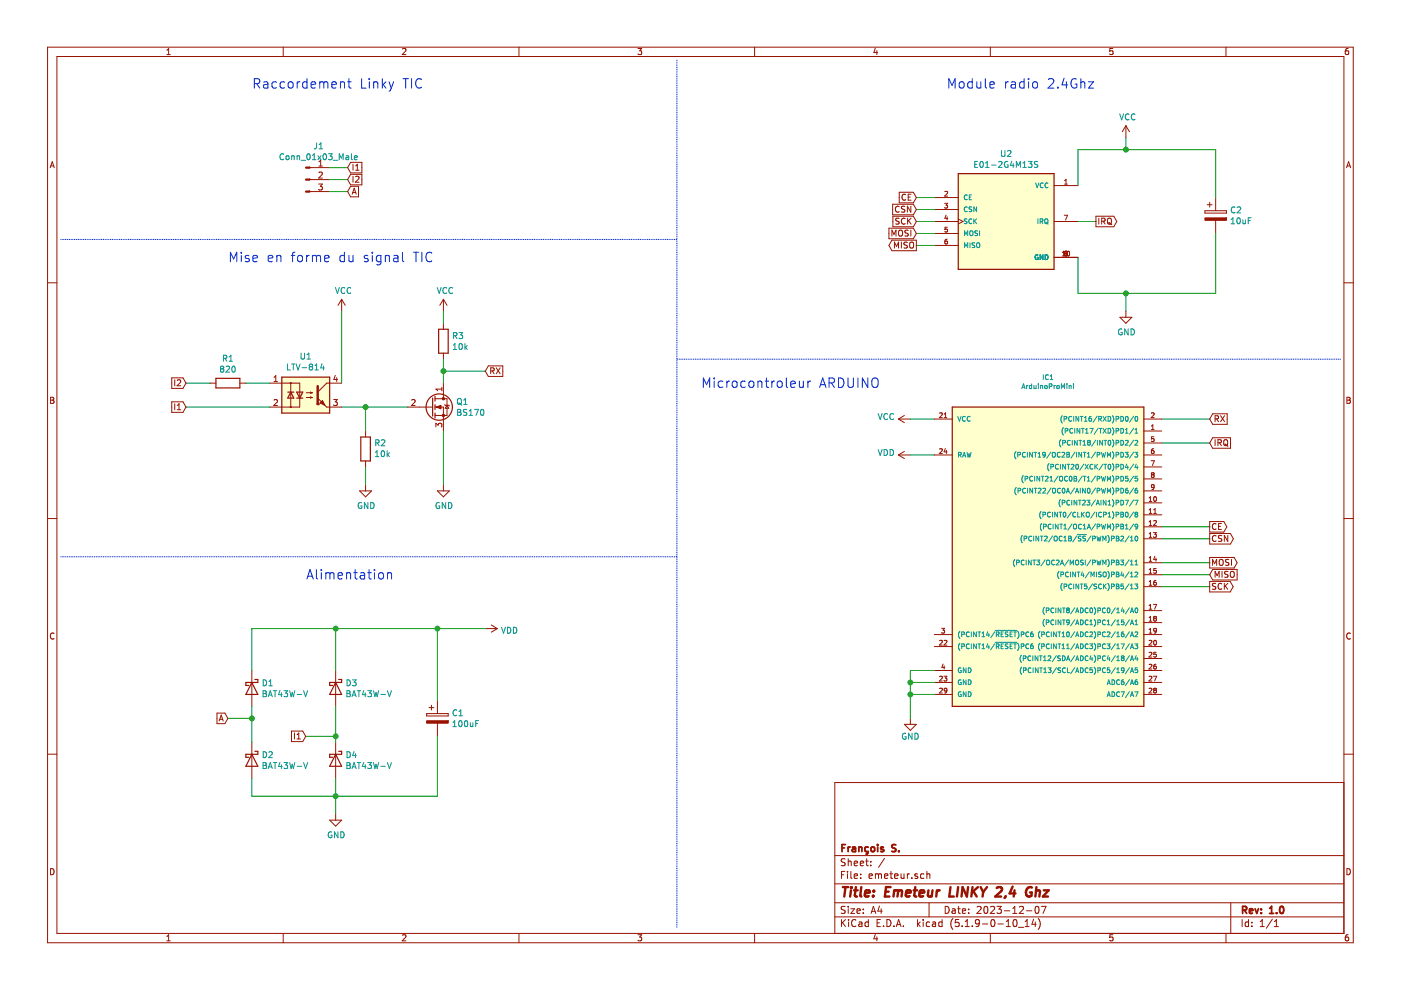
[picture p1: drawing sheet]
<svg xmlns="http://www.w3.org/2000/svg" width="297mm" height="210mm" viewBox="0 0 297 210" stroke-linecap="round" stroke-linejoin="round" font-family="sans-serif">
<path d="M.1 0h297v209.9h-297z" fill-rule="evenodd" fill="#fff" stroke="#fff" stroke-width=".21"/>
<g fill="none" stroke="#981200" stroke-width=".21">
<path d="M10.1 10h276.8v189.9h-276.8zM12.1 12h272.8v185.9h-272.8zM35.4 11.6h.7M35.4 10.6l.4-.3v1.3M60 10v2M85.3 10.4l.5-.1 .3 .3-.8 1h.8M110 10v2M135.3 10.3h.8l-.5 .5 .4 .1v.5l-.2 .2-.5-.2M160 10v2M185.6 10.2l-.3 .9h.8M185.9 10.7v.9M210 10v2"/>
<path d="M235.9 10.3h-.6v.6l.6-.1v.6l-.1 .2-.5-.2M259.9 10v2M285.9 10.3h-.4l-.2 .3-.1 .7 .3 .3 .4-.2v-.6h-.4l-.3 .2M10.6 35.6l.5-1.3 .4 1.3M10.7 35.2h.7M285.5 35.6l.4-1.3 .5 1.3M285.6 35.2h.6M10.1 60h2M284.9 60h2M10.7 84.2h.5l.2 .3-.2 .3 .3 .3-.3 .4h-.5zM10.7 84.8h.5M59.7 81.2h3.8v5.1h-3.8"/>
<path d="M61.6 81.2v5.1M67.4 84.4l1.9 1.9h.6M69.9 81.2h-.6l-1.9 1.9M285.6 84.2h.4l.3 .3-.3 .3 .3 .3-.2 .4h-.5zM285.6 84.8h.4M10.1 109.9h2M284.9 109.9h2M11.5 134.3a.58 .58 0 0 0-.8 .5 .58 .58 0 0 0 .8 .6M286.3 134.3a.58 .58 0 0 0-.8 .5 .58 .58 0 0 0 .8 .6M10.1 159.9h2M284.9 159.9h2M284.9 165.9h-107.9v32"/>
<path d="M10.7 184.2a.65 .65 0 0 1 .8 .6 .65 .65 0 0 1-.8 .7zM35.4 198.5l.4-.3v1.3M35.4 199.5h.7M60 197.9v2M85.3 198.3l.5-.1 .3 .3-.8 1h.8M110 197.9v2M135.3 198.2h.8l-.5 .5 .4 .1v.6l-.2 .1-.5-.1M160 197.9v2M177 194.4h107.9M177 191.4h107.9M177 187.4h107.9M177 181.4h107.9"/>
<path d="M178.4 185.5h.5M178.4 195v1.5M178.6 195.6l.7 .9M179.1 184.8h-.7v1.5M179.2 192.2h-.6l-.3 .2 .2 .4 .6 .3v.4l-.2 .2-.6-.1M179.2 182.1h-.6l-.3 .2 .2 .4 .6 .3v.4l-.2 .2-.6-.1M179.3 195l-.9 .8M179.7 184.8v.1M179.7 185.3v1M179.8 182.1v1.5M179.8 192.2v.1M179.8 192.7v1"/>
<path d="M179.8 182.7l.2-.1h.4l.1 1M179.9 195v.1M179.9 195.5v1M180.4 192.7h.8l-.8 1h.8M180.4 184.8v1.3l.2 .2M181.1 185.8l.7-.2v-.3h-.5l-.2 .2 .1 .7h.6M181.1 183.1l.7-.2v-.3h-.5l-.2 .2 .1 .7h.6M181.5 195.1a.59 .59 0 0 0-.8 0 .59 .59 0 0 0-.1 .7 .56 .56 0 0 0 .2 .6 .56 .56 0 0 0 .7-.1M181.7 193.2l.7-.2-.1-.2-.4-.1-.2 .2 .1 .7h.5M182.1 195.5h.6l.1 1M182.4 183.1l.7-.2-.1-.3h-.4l-.2 .2 .1 .7h.5M182.5 186.1v.2"/>
<path d="M182.5 185.3v.2M182.8 195.8l-.5 .1-.3 .2 .3 .4 .5-.1M183 193.5v.2M183 192.8v.1M183.5 182.6h.6M183.7 182.1v1.3l.4 .2M184.1 195.5h-.4l-.3 .2 .1 .6 .2 .2 .4-.1M184.1 195v1.5M184.3 185.8l.7-.2-.1-.3h-.4l-.2 .2v.7h.6M184.6 183.4v.2M184.6 182.6v.2M184.7 193.7l.5-1.5 .5 1.5"/>
<path d="M184.8 193.2h.8M185.6 198.1l-.3 .9h.8M185.6 185.4l.4-.1 .3 .2M185.6 185.3v1M185.9 198.6v.9M186 195.7h.5M186.3 185.5l.2-.2h.3l.1 1M186.3 185.5v.8M186.5 192.1l-.4 1.1h1M186.7 195h-.7v1.5h.7M186.8 192.7v1M187.3 196.3v.2"/>
<path d="M187.5 185.8l.7-.2v-.3h-.4l-.3 .2 .1 .7h.6M187.5 182l-1.2 1.9M188 195a.76 .76 0 0 1 .9 .7 .76 .76 0 0 1-.9 .8zM188.7 185.3h.6M188.9 184.8v1.3l.4 .2M189.5 196.3v.2M189.7 185.8l.7-.2-.1-.3h-.4l-.2 .2v.7h.6M190 196.5l.5-1.5 .5 1.5M190.2 196h.7M191 185.3l.1 .9 .4 .1 .2-.2M191.5 196.3v.2M191.7 185.3v1"/>
<path d="M192.4 185.3v1M192.8 185.3l-.4 .2M193.3 186.1v.2M194.5 195v1.5M194.5 185.3h-.3l-.2 .2v.2l.5 .1v.4h-.5M194.7 195.9l.4 .6M195.1 195.5l-.6 .5M195.7 195v.1M195.7 195.5v1M195.9 185.3h-.4l-.3 .2 .1 .7h.6M196.5 185.4l.2-.1h.4l.1 1M196.5 184.8v1.5"/>
<path d="M197 191.4v3M197.1 195.5h-.4l-.3 .2v.6l.3 .2 .4-.1M197.7 195.5h.6l.1 1M198.4 195.8l-.7 .3 .2 .4 .5-.1M199.7 195.5h-.4l-.3 .2 .1 .6 .2 .2 .4-.1M199.7 195v1.5M200.4 192.2a.75 .75 0 0 1 .8 .7 .75 .75 0 0 1-.8 .8zM201.9 192.8h.6v.9M202 194.8a1.71 1.71 0 0 0 0 2.2M202.5 193l-.5 .1-.2 .2 .2 .4 .5-.1M203 192.7h.6M203.2 192.2v1.3l.4 .2"/>
<path d="M203.3 195h-.7l-.1 .7 .7-.1 .2 .2-.1 .5-.2 .2-.6-.2M204 196.3v.2M204 193.2l.7-.2v-.2l-.5-.1-.2 .2 .1 .7h.6M204.6 196.5h.9M204.6 195.4l.5-.4v1.5M205.4 193.5v.2M205.4 192.8v.1M206.1 196.3v.2M207.2 192.3l.5-.1 .3 .4-.9 1.1h.9M207.6 195.6l-.2 .3-.5-.1-.1-.2 .1-.6h.5l.2 .2v.9l-.4 .4h-.3M208.3 195.9h1.1M208.7 192.3l.4-.1a.85 .85 0 0 1-.1 1.5l-.3-.2-.1-.4z"/>
<path d="M210 197.9v2M210 192.3l.6-.1 .3 .4-1 1.1h1M210.3 195h.1a.8 .8 0 0 1 .6 .7 .8 .8 0 0 1-.6 .8 1 1 0 0 1-.1-1.5zM211.4 192.2h.9l-.5 .6 .4 .1v.6l-.2 .2-.6-.2M211.6 195.9h1.1M212.9 193.1h1.2M213.3 195.4l.5-.4v1.5M213.3 196.5h.9M214.7 193.7h.9M214.7 192.6l.5-.4v1.5M215 195h.1a.8 .8 0 0 1 .6 .7 .8 .8 0 0 1-.6 .8 .97 .97 0 0 1-.1-1.5zM215.9 196.6h1.2"/>
<path d="M216.1 192.3l.6-.1 .3 .4-.9 1.1h.9M217.4 196.5h.8M217.4 195.4l.4-.4v1.5M217.6 193.1h1.2M219.1 194.9l-.3 1.1h.9M219.5 195.5v1M219.6 192.3l.3-.1a.85 .85 0 0 1-.1 1.5l-.2-.2-.2-.4zM220.1 194.8a1.71 1.71 0 0 1 0 2.2M220.8 192.2h1l-.7 1.5M235.9 198.2h-.6v.6l.6-.1v.7l-.1 .1-.5-.1M259.9 197.9v2M260.9 191.4v6.5"/>
<path d="M263.4 195v1.5M264.7 195.5h-.4l-.3 .2 .1 .7h.6M264.7 195v1.5M265.4 196.3v.2M265.4 195.5v.2M267.2 196.5h.9M267.2 195.4l.4-.4v1.5M269.8 194.9l-1.3 1.9M270.2 196.5h.9M270.2 195.4l.4-.4v1.5M285.6 184.2a.65 .65 0 0 1 .7 .6 .65 .65 0 0 1-.7 .7zM285.9 198.2h-.4l-.2 .3-.1 .7 .3 .3 .4-.1v-.7h-.4l-.3 .2"/>
<circle cx="61.6" cy="81.2" r=".13"/>
<circle cx="61.6" cy="86.3" r=".13"/>
</g>
<g fill="none" stroke="#981200" stroke-width=".38">
<path d="M178.5 179.8h.5M179.2 179.1h-.7v1.5M179.8 179.6v1M180.2 179.6l-.4 .3M180.7 179.7h.6l.1 .9M181.4 179.9l-.5 .1-.2 .2 .2 .4 .5-.1M182.1 179.7l.2-.1 .4 .1v.9M182.1 179.6v1M184.1 179.7l-.4-.1-.3 .3v.5l.3 .2 .4-.1M184.7 179.7l.2-.1 .5 .1v.7l-.2 .2-.5-.2zM186.1 179.1v.1M186.1 179.6v1"/>
<path d="M187.3 179.7l-.4-.1-.2 .2 .1 .2 .5 .1v.4h-.6M189.9 179.1h-.5l-.3 .2 .1 .4 .7 .3v.4l-.2 .2-.6-.1M183.8 180.6l.2 .2-.4 .3M190.6 180.4v.2M263.5 193l.7-.1 .1-.2-.1-.4-.2-.1h-.5v1.5M263.8 193l.5 .7M264.9 193.2l.7-.2-.1-.2-.4-.1-.2 .2 .1 .7h.5M266.1 192.7l.4 1 .3-1M267.4 193.5v.2M267.4 192.8v.1M269.2 193.7h.8M269.2 192.6l.4-.4v1.5"/>
<path d="M270.7 193.5v.2M271.5 192.3l.2-.1a.8 .8 0 0 1 .5 .7 .8 .8 0 0 1-.5 .8l-.4-.6z"/>
</g>
<g fill="none" stroke="#981200" stroke-width=".51">
<path d="M67.4 81.9v3.8M178.7 188.1h1.1M179.3 188.1l-.3 2M180.4 188.8l-.2 1.3M180.5 188.1v.2M180.5 188.1l.1 .1-.1 .1M181.1 188.8h.7M181.5 188.1l-.3 1.7 .1 .2 .4 .1M182.6 188.1l-.2 1.7 .2 .3M183.4 189.4l1-.2-.1-.4h-.5l-.4 .2v1h.8M185.1 189.9v.2M185.3 188.8l.1 .1-.2 .1"/>
<path d="M185.3 188.8l-.1 .2M187.7 189h.7M188.8 188.1h-.9l-.3 2h1M189.6 188.9l.6-.1 .2 .2M189.6 188.8l-.2 1.3M190.4 189l.3-.2h.5l-.1 1.3M190.4 189l-.1 1.1M192.1 189.4l1-.2-.1-.4h-.7l-.3 1 .3 .3 .6-.1M193.7 188.8h.8M194.1 188.1l-.2 1.7v.2l.4 .1M194.9 189.4l1-.2v-.4h-.8l-.2 1 .2 .3 .6-.1M196.8 188.8v1.2l.5 .1 .3-.2"/>
<path d="M197.7 188.8l-.2 1.3M198.7 188.8l-.2 1.3M199.2 188.8h-.3l-.3 .3M201.5 188.1l-.2 2h.9M203.1 188.1l-.2 2M205.3 188.1l-.3 2-.9-2-.2 2M206.2 188.1l-.3 2M206.4 188.9l.7 1.2M207.3 188.1l-1.2 1.1M207.9 188.1l.6 1M208.5 189.1l-.2 1M209.3 188.1l-.8 1"/>
<path d="M211.3 188.3l.3-.2h.5l.3 .2v.4l-1.4 1.4h1.3M213.2 190l-.2 .4M214.7 188l-.6 1.4h1.2M215.1 188.8l-.2 1.3M218.8 188.2a1.02 1.02 0 0 0-1.2 .6 1.02 1.02 0 0 0 .5 1.3l.6-.2 .1-.7h-.4M219.6 188.9l.3-.1h.5v1.3M219.7 188.1l-.2 2M221.3 188.8h1l-1.2 1.3h1.1"/>
</g>
<path d="M59.7 80h10.2v7.6h-10.2z" fill-rule="evenodd" fill="#fffecd" stroke="#fffecd" stroke-width=".25"/>
<path d="M59.7 80h10.2v7.6h-10.2zM62.9 84.4h1.3" fill="none" stroke="#981200" stroke-width=".25"/>
<circle cx="67.4" cy="85.7" r=".25" fill="#981200"/>
<g fill="none" stroke="#981200" stroke-width=".25">
<path d="M203.2 36.8h20.3v20.3h-20.3zM93 69.8h2v5.1h-2zM45.8 80.2h5.1v2h-5.1zM61 83.1h1.3M61.6 83.1l.7 1.3h-1.3zM62.9 83.1h1.3l-.7 1.3zM76.5 92.7h2v5h-2zM91.7 84.4v3.8M92.2 84v1M92.2 85.8v1M92.2 87.6v1M201.9 86.3h40.6v63.5h-40.6z"/>
<path d="M53.4 144.7l1.3 2.5h-2.6zM53.4 159.9l1.3 2.6h-2.6zM54 144.1h.7v.6h-2.6v.6h.7M54 159.3h.7v.6h-2.6v.7h.7M71.2 144.7l1.2 2.5h-2.5zM71.2 159.9l1.2 2.6h-2.5zM71.8 144.1h.6v.6h-2.5v.6h.6M71.8 159.3h.6v.6h-2.5v.7h.6"/>
<circle cx="93.1" cy="86.3" r="2.79"/>
</g>
<g fill="none" stroke="#981200" stroke-width=".21">
<path d="M65.7 38.1h4.2M65.7 35.5h4.2M67.6 39h.7l-.4 .5 .4 .1v.5l-.2 .2-.5-.1M67.6 35.2h.7M67.6 34.3l.4-.4v1.3M67.6 36.6l.5-.1 .2 .3-.7 .9h.7M74.3 39.5h1.7v2.2h-1.7l-.6-1.1zM74.3 37h2.4v2.2h-2.4l-.6-1.1zM74.3 34.4h2.4v2.3h-2.4l-.6-1.2zM74.8 34.8v1.3M74.8 37.4v1.2M75.4 37.5l.5-.1 .2 .3-.8 .9h.8"/>
<path d="M75.4 36.1h.7M75.4 35.2l.4-.4v1.3M223.5 39.3h5.1M225.7 39h.6M225.7 38.3l.3-.3v1M238.7 26.7v2.5M238.7 26.7l-.8 1.2M238.7 26.7l.8 1.2M65.7 40.6h4.2M74.7 41.2l.4-1.3 .4 1.3M74.8 40.8h.6M188.5 48.4h5.2l.6 1.1-.6 1.1h-5.2z"/>
<path d="M189.1 50.9h5.2v2.3h-5.2l-.6-1.2zM189.1 50.1v-1.3l.4 .9 .5-.9v1.3M189.3 43.3h4.4l.6 1.1-.6 1.1h-4.4zM189.3 45.8h4.4l.6 1.2-.6 1.1h-4.4zM189.6 52.6v-1.3l.5 .9 .4-.9v1.3M190.6 43.8a.56 .56 0 0 0-.8 .5 .56 .56 0 0 0 .8 .6M190.6 46.3h-.5l-.2 .2 .1 .3 .6 .2v.4l-.7 .1M190.7 40.8h3l.6 1.1-.6 1.1h-3zM190.7 48.9h.5a.78 .78 0 0 1-.1 1.2l-.5-.2-.1-.7zM191.1 51.3v1.3M191.8 43.8l-.4-.1-.2 .1v.4l.5 .3 .1 .3-.2 .2-.5-.1M191.9 46.4a.56 .56 0 0 0-.8 .5 .56 .56 0 0 0 .8 .5"/>
<path d="M192 41.3a.58 .58 0 0 0-.8 .5 .58 .58 0 0 0 .7 .6l.1-.1M192.4 51.4l-.5-.1-.2 .2v.3l.6 .3 .1 .3-.3 .2-.5-.1M192.4 46.3v1.2M192.6 48.9l-.5-.1-.2 .1v.4l.6 .3 .1 .2-.3 .3-.5-.1M192.6 41.8h.4M192.6 46.8l.6 .7M192.9 51.5l.3-.2a.44 .44 0 0 1 .5 .5v.6l-.5 .2-.3-.2zM193.1 43.7v1.3l-.7-1.3v1.3M193.1 48.8v1.3M193.2 41.2h-.6v1.2h.6M193.2 46.3l-.8 .7M198.1 41.9h5.1"/>
<path d="M198.1 44.4h5.1M198.1 47h5.1M198.1 49.5h5.1M198.1 52h5.1M200.3 43.1h.6l-.3 .4 .3 .2v.3h-.6M200.3 40.6h.4l.2 .2-.6 .8h.6M200.6 45.6l-.3 .7h.7M200.8 50.7a.4 .4 0 0 0-.5 .5l.1 .5 .5-.1-.1-.4-.3-.1-.2 .2M200.8 46v.7M200.9 48.2h-.5l-.1 .5 .5-.1 .1 .5h-.6M203.2 46.5l1 .5-1 .5M223.5 47h5.1"/>
<path d="M223.5 54.6h5.1M225.2 53.5l.3-.2v1M225.7 45.6h.6l-.4 1.1M225.7 53.5l.2 .2M225.8 53.8v-.5h.4v.9l-1 .1M225.8 53.8l-.1 .3 .2 .2M225.8 53.8h.4M225.9 53.7h.2M225.9 53.7l-.1 .1M226.1 53.7l.1 .1M226.2 53.6l-.1 .1M226.2 53.8l.1 .1"/>
<path d="M226.3 53.3h.1a.49 .49 0 0 1 .4 .5 .49 .49 0 0 1-.5 .4l-.1-.3zM226.3 53.5l-.1 .1M226.3 53.8l-.3 .5M226.3 53.7l-.1 .1M232.4 45.8h3.7l.7 1.2-.7 1.1h-3.7zM233 46.3v1.2M233.6 46.9h.6l.1-.2-.1-.3-.6-.1v1.2M233.9 46.9l.4 .6M234.9 46.4l.2-.1a.44 .44 0 0 1 .5 .4v.6l-.5 .2-.2-.2zM235 47.2l.7 .4M255.5 44.7h4.5v.5h-4.5zM256 43.4h1"/>
<path d="M256.5 42.9v1M257.7 41.9v2.8M257.7 46.7v2.8M58.1 80l.4-.4v1.3M71.1 79.6l-.3 .9h.8M72.4 63.5l-.7 1.2M72.4 63.5v2.5M72.4 63.5l.8 1.2M94 63.5v2.5M94 68.5v1.3M94 74.9v1.3M94 63.5l-.7 1.2"/>
<path d="M94 63.5l.8 1.2M103.5 77.6h3.1v2.2h-3.1l-.6-1.1zM104 78.6l.7-.1v-.4l-.7-.1v1.3M104.3 78.6l.5 .7M105.2 78l.8 1.3M106 78l-.8 1.3M237.4 67.3h2.6l-1.3 1.2zM238.7 66v1.3M36.4 85.2h2.4l.6 1.1-.6 1.1h-2.4zM36.4 80.1h2.4l.6 1.1-.6 1.2h-2.4zM37 80.5v1.3M37 85.6v1.3"/>
<path d="M37.6 86.9h.7M37.6 86l.4-.4v1.3M37.6 80.7l.5-.2 .2 .4-.8 .9h.8M44.5 81.2h1.3M50.9 81.2h1.2M57.2 81.2h2.5M57.2 86.3h2.5M58.1 80.9h.7M58.1 84.8l.5-.1 .2 .4-.8 .9h.8M64.9 84.3h1.3M64.9 83.3h1.3M65.8 84.2l.4 .1-.4 .1z"/>
<path d="M65.8 83.1l.4 .2-.4 .1zM69.9 81.2h2.5M69.9 86.3h2.5M70.7 84.7h.8l-.4 .5 .3 .1 .1 .5-.2 .2-.6-.1M71.4 80.1v.8M77.5 91.4v1.3M77.5 97.7v1.3M86.4 86.3h5.3M87.3 84.8l.5-.1 .2 .4-.8 .9h.8M92.2 86.3h1.8v5.1M92.2 84.5h2.6v3.6h-2.6M92.4 90.5v-.8l.5 .5 .1-.4 .5-.1 .2 .3-.1 .5"/>
<path d="M93.7 82.1v.8M93.7 82.5h-1.3l.4 .4M94 81.2v3.3M94.3 85.8l1 .3M94.8 85.9l.4 .7h-.8zM190.5 88.8h2.5M190.5 96.5h2.5M190.5 88.8l1.2 .8M190.5 96.5l1.2 .7M191.7 88.1l-1.2 .7M191.7 95.7l-1.2 .8M198.1 88.8h3.8"/>
<path d="M198.1 96.5h3.8M199.2 87.6l.4-.1 .2 .3-.6 .7h.6M199.2 95.2l.4-.1 .2 .3-.6 .8h.6M200.2 88.5h.6M200.2 87.8l.3-.3v1M200.4 95.1l-.2 .7h.6M200.7 95.5v.7M242.5 91.4h3.8M242.5 88.8h3.8M242.5 93.9h3.8M242.5 96.5h3.8M242.5 99h3.8"/>
<path d="M244.1 97.7h.7l-.5 1M244.1 91.1h.6M244.1 90.3l.3-.2v1M244.1 87.6l.4-.1 .2 .3-.6 .7h.6M244.6 95.1a.4 .4 0 0 0-.5 .5l.1 .5h.5l-.1-.5-.3-.1-.2 .2M244.7 92.6h-.5l-.1 .5 .5-.1 .1 .5h-.6M257.1 92.8h3.8v2.2h-3.8l-.6-1.1zM257.1 87.7h3.1v2.3h-3.1l-.6-1.2zM257.6 88.8l.7-.1v-.4l-.7-.2v1.3M257.6 93.2v1.3M257.9 88.8l.5 .6M258.2 93.9l.6-.1 .2-.2-.1-.3-.7-.1v1.3"/>
<path d="M258.5 93.9l.5 .6M258.8 88.1l.8 1.3M259.5 93.4l.3-.2a.44 .44 0 0 1 .5 .4l-.1 .7-.4 .2-.3-.2zM259.6 88.1l-.8 1.3M259.7 94.2l.7 .4M76.2 104.1h2.6l-1.3 1.3zM77.5 102.8v1.3M92.7 104.1h2.6l-1.3 1.3zM94 102.8v1.3M242.5 101.5h3.8M242.5 104.1h3.8M242.5 106.6h3.8"/>
<path d="M242.5 109.2h3.8M242.5 111.7h3.8M242.5 114.2h3.8M242.5 119.3h3.8M243.6 106.3h.6M243.6 105.6l.3-.3v1M243.6 108.1l.3-.3v1.1M243.6 110.7l.3-.3v1M243.6 113.2l.3-.3v1M243.6 118.3l.3-.3v1M243.6 108.9h.6M243.6 111.4h.6"/>
<path d="M243.6 113.9h.6M243.6 119h.6M244.3 100.7l-.2-.2 .2-.3 .4 .2-.2 .3M244.3 100.7l-.2 .1 .2 .4 .4-.2-.2-.3M244.3 100.7h.2M244.5 112.9h.7l-.3 .4 .3 .2-.1 .3h-.6M244.6 110.5l.4-.1 .2 .3-.7 .7h.7M244.6 108.9h.6M244.6 108.1l.3-.3v1.1M244.7 103.2l-.2 .2-.3-.1v-.5h.3l.2 .1v.6l-.5 .3M244.7 105.4l.2-.1a.49 .49 0 0 1 .3 .5 .49 .49 0 0 1-.4 .5l-.2-.4zM244.9 117.9l-.3 .8h.6"/>
<path d="M245.1 118.3v.7M256.5 110.6h3l.6 1.1-.6 1.1h-3zM256.5 113.1h4.4l.6 1.1-.6 1.2h-4.4zM256.5 118.2h5.2l.6 1.1-.6 1.1h-5.2zM257.1 119.9v-1.3l.4 .9 .5-.9v1.3M257.8 111.1a.56 .56 0 0 0-.8 .5 .56 .56 0 0 0 .8 .5M257.8 113.7a.56 .56 0 0 0-.8 .5 .56 .56 0 0 0 .8 .5M258.4 111.6h.4M258.7 118.7h.4a.78 .78 0 0 1-.1 1.2l-.4-.2-.1-.7zM259 111h-.6v1.3h.6M259 113.6l-.4-.1-.2 .2v.3l.5 .3 .1 .3-.2 .2-.5-.1M260.3 113.5v1.3l-.7-1.3v1.3"/>
<path d="M260.5 118.7l-.4-.1-.2 .1v.5l.6 .2v.2l-.2 .3-.5-.1M261.1 118.6v1.3M102.9 133.3h2.5M104.2 132.5l1.2 .8M105.4 133.3l-1.2 .7M198.1 134.5h3.8M198.1 137.1h3.8M199.2 135.8h.4l.2 .2-.6 .8h.6M199.6 133.2h.7l-.4 .4 .4 .2-.1 .3h-.6M200.2 135.8h.4l.2 .2-.7 .8h.7M242.5 134.5h3.8M242.5 137.1h3.8"/>
<path d="M242.5 121.9h3.8M242.5 139.6h3.8M242.5 124.4h3.8M242.5 129.5h3.8M242.5 132h3.8M243.6 134.2h.6M243.6 120.8l.3-.3v1M243.6 123.3l.3-.2v1M243.6 128.4l.3-.3v1.1M243.6 131l.3-.3v1M243.6 133.5l.3-.3v1M243.6 135.8h.4l.2 .2-.6 .8h.6"/>
<path d="M243.6 138.4l.4-.1 .2 .3-.6 .7h.6M243.6 121.5h.6M243.6 124.1h.6M243.6 129.2h.6M243.6 131.7h.6M244.5 128.1h.7l-.4 1.1M244.7 135.8h.2a.49 .49 0 0 1 .3 .5 .49 .49 0 0 1-.4 .4l-.2-.3zM244.8 131.1l-.2-.2 .2-.2 .4 .2-.2 .2M244.8 131.1l-.2 .2 .2 .4 .4-.2-.2-.4M244.8 131.1h.2M245.1 123.1a.4 .4 0 0 0-.5 .4l.1 .5h.4v-.5h-.3l-.2 .1M245.1 120.5h-.4l-.1 .5h.5v.4h-.5"/>
<path d="M245.1 138.3h-.4l-.1 .5 .5-.1v.5h-.5M245.2 133.7l-.2 .1h-.3v-.5l.3-.1 .2 .2-.1 .6-.4 .2M256.5 123.3h4.3l.7 1.1-.7 1.1h-4.3zM257.1 120.7h5.2v2.3h-5.2l-.6-1.1zM257.6 122.4v-1.3l.5 1 .4-1v1.3M257.8 123.8l-.5-.1-.2 .1v.4l.5 .2 .2 .3-.3 .2h-.5M259 123.8a.56 .56 0 0 0-.7 .1 .56 .56 0 0 0 0 .7l.4 .3 .3-.1M259.1 121.1v1.3M259.6 123.7v1.2M259.8 124.2l.5 .7M260.3 123.7l-.7 .7M260.4 121.2l-.5-.1-.2 .2v.3l.5 .3 .2 .3-.3 .2h-.5"/>
<path d="M260.9 121.3l.3-.2a.44 .44 0 0 1 .5 .5l-.1 .6-.4 .2-.3-.2zM46 151.2h1.7l.6 1.1-.6 1.1h-1.7zM46.5 152.9l.4-1.3 .4 1.3M46.6 152.5h.6M53.4 142.2v7.6M53.4 157.4v7.6M61.8 155h2.4l.6 1.1-.6 1.1h-2.4zM62.4 155.4v1.3M63 156.7h.7M63 155.8l.3-.4v1.3M71.2 142.2v7.6M71.2 157.4v7.6"/>
<path d="M90.5 151.3h4.5v.5h-4.5zM91 150h1M91.5 149.5v1M92.7 148.5v2.8M92.7 153.3v2.8M191.7 153.6h2.6l-1.3 1.3zM193 152.3v1.3M198.1 142.2h3.8M198.1 144.7h3.8M198.1 147.2h3.8M199.2 143.5l.4-.1 .2 .3-.6 .7h.6M199.2 146l.4-.1 .2 .3-.6 .7h.6"/>
<path d="M199.9 140.8l-.2 .7h.6M200.1 143.4h.7l-.4 .4 .4 .1-.1 .4h-.6M200.2 141.2v.7M200.8 146.3l-.2 .2-.4-.1v-.4l.4-.1 .2 .2-.1 .6-.4 .2M242.5 142.2h3.8M242.5 144.7h3.8M242.5 147.2h3.8M243.6 140.9l.4-.1 .2 .3-.6 .8h.6M243.6 143.5l.4-.1 .2 .3-.6 .7h.6M243.6 146l.4-.1 .2 .3-.6 .7h.6M244.5 143.4h.7l-.4 1M244.8 146.3l-.2-.2 .2-.2 .4 .2-.2 .2"/>
<path d="M244.8 146.3l-.2 .2 .2 .4 .4-.2-.2-.4M244.8 146.3h.2M245.1 140.8a.4 .4 0 0 0-.5 .5l.1 .5h.4v-.5l-.3-.1-.2 .2M69.9 173.9h2.5l-1.2 1.3zM71.2 172.6v1.3"/>
</g>
<g fill="#981200" stroke="#981200" stroke-width=".21">
<path d="M92.5 86.3l1-.4v.8z"/>
<path d="M67.9 85.4l.5-.5 .5 1z" fill-rule="evenodd"/>
<path d="M64.8 40.5h.9v.2h-.9z" fill-rule="evenodd"/>
<path d="M64.8 38h.9v.2h-.9z" fill-rule="evenodd"/>
<path d="M64.8 35.4h.9v.3h-.9z" fill-rule="evenodd"/>
<path d="M90.5 152.8h4.5v.5h-4.5z" fill-rule="evenodd"/>
<path d="M255.5 46.2h4.5v.5h-4.5z" fill-rule="evenodd"/>
<circle cx="94" cy="88.1" r=".25"/>
<circle cx="94" cy="84.5" r=".25"/>
</g>
<g fill="none" stroke="#009596" stroke-width=".21">
<path d="M60.1 32.7a.58 .58 0 0 0-.7 .5 .58 .58 0 0 0 .7 .6v-.1M60.7 33.2l.2-.2 .3 .2v.6l-.5-.1zM61.8 33.2l.5-.1 .1 .8M61.8 33v.9M63 33.2l.5-.1v.8M63 33v.9M63.8 34h1M65.1 32.7l.3-.1a.69 .69 0 0 1 .4 .6 .69 .69 0 0 1-.4 .7l-.4-.5zM66.2 33.9h.8M66.2 33l.4-.4v1.3M67.1 30.3v.9l-.1 .3-.4 .1M67.4 33l.7 .9"/>
<path d="M67.7 31.6h.7M67.7 30.6l.3-.3v1.3M68.1 33l-.7 .9M68.6 32.7l.2-.1a.67 .67 0 0 1 .4 .6 .67 .67 0 0 1-.4 .7l-.3-.5zM69.6 32.6h.8l-.4 .5 .4 .1v.4l-.2 .3-.6-.2M70.7 34h.9M71.9 33.9v-1.3l.5 .9 .4-.9v1.3M73.4 33.1h.5v.8M73.9 33.3l-.6 .3 .1 .2h.5M74.5 32.6v1.1l.2 .2M75.1 33.4l.6-.1v-.2l-.4-.1-.2 .2 .1 .6h.5M206.7 34.8h.4"/>
<path d="M207.3 34.2h-.6v1.3h.6M207.9 34.3l.1-.1a.67 .67 0 0 1 .5 .7 .67 .67 0 0 1-.5 .6l-.3-.5zM209 35.5h.7M209 34.6l.3-.4v1.3M210.2 35h1M211.8 34.3l.4-.1 .3 .4-.8 .9h.8M212.3 31.9v1.1l.3 .2 .3-.1 .2-.1v-1.1M213.6 32l.5-.1 .2 .4-.7 .9h.7M213.7 34.3a.57 .57 0 0 0-.8 .6 .57 .57 0 0 0 .8 .5v-.4h-.2M214.5 34.2l-.3 .9h.8M214.8 34.7v.8M215.5 35.5v-1.3l.4 .9 .4-.9v1.3"/>
<path d="M216.9 35.5h.7M216.9 34.6l.3-.4v1.3M218 34.2h.8l-.4 .5 .4 .1v.6l-.2 .1-.6-.1M219.6 38.8l.3 1 .4-1M220 34.3l-.5-.1-.1 .1v.5l.5 .2 .1 .3-.2 .2-.5-.1M221.2 38.9a.46 .46 0 0 0-.7 .4 .46 .46 0 0 0 .7 .4M222.2 38.9a.46 .46 0 0 0-.7 .4 .46 .46 0 0 0 .7 .4M237.4 24.1l.4 1.3 .4-1.3M239.4 24.3a.56 .56 0 0 0-.8 .5 .56 .56 0 0 0 .8 .5M240.6 24.3a.56 .56 0 0 0-.8 .5 .56 .56 0 0 0 .8 .5M204.5 50v-1.1l.3 .8 .4-.8v1.1M204.5 52.5v-1l.3 .7 .4-.7v1"/>
<path d="M205 46.5h-.5a.42 .42 0 0 0 .5 .5l-.1 .4h-.5M205.1 41.4a.46 .46 0 0 0-.7 .4 .46 .46 0 0 0 .7 .4M205.1 43.9a.46 .46 0 0 0-.7 .5 .46 .46 0 0 0 .7 .4M205.5 41.8h.3M205.7 49.1l.1-.2 .4 .2 .1 .5-.2 .3-.3 .1-.1-.2zM205.7 51.5v1M206 41.3h-.5v1h.5M206 43.9h-.5a.42 .42 0 0 0 .5 .6l-.1 .3h-.4M206 46.5a.46 .46 0 0 0-.6 .4 .46 .46 0 0 0 .6 .4M206.5 46.4v1M206.6 46.8l.5 .6M206.7 51.5l-.6 .1a.42 .42 0 0 0 .5 .5v.3h-.5"/>
<path d="M207.1 43.9v1l-.6-1v1M207.1 46.4l-.6 .6M207.1 51.6l.2-.1 .4 .1v.5l-.2 .4-.4-.2zM207.3 49h-.6v.3l.5 .2 .1 .3-.2 .2-.4-.1M207.7 48.9v1.1M220.1 46.4v1M220.1 54.1a.46 .46 0 0 0-.6 .4 .46 .46 0 0 0 .6 .4v-.3h-.2M220.5 46.9h.5l.1-.4-.6-.1v1M220.8 46.9l.3 .5M221.1 54v1l-.6-1v1M221.5 46.5l.3-.1 .3 .1 .1 .6-.3 .3-.4-.1zM221.6 54a.51 .51 0 0 1 .6 .5 .51 .51 0 0 1-.6 .5z"/>
<path d="M221.7 47.2l.5 .3M261 47.4h.8M261 46.5l.4-.3v1.2M261.8 44a.56 .56 0 0 0-.8 .5 .56 .56 0 0 0 .8 .5M262.3 44l.5-.1 .3 .3-.8 .9h.8M262.4 46.3l.1-.1a.67 .67 0 0 1 .5 .6 .67 .67 0 0 1-.5 .6l-.3-.4zM263.5 46.6l.1 .8 .4-.1M264 46.6v.8M264.7 46.8h.4M265.3 46.2h-.6v1.2M47 78.2l-.3-.3 .3-.3 .4 .2v.3l-.2 .1M47 78.2l-.3 .2v.3l.3 .2h.2l.3-.2-.1-.4-.2-.1"/>
<path d="M47 78.2h.2M47.4 76l.6-.1v-.5l-.6-.1v1.3M47.7 76l.4 .6M47.9 77.8l.5-.2 .3 .4-.8 .9h.8M48.6 76.6h.7M48.6 75.7l.4-.4v1.3M49.3 77.8l.2-.2a.69 .69 0 0 1 .4 .7 .69 .69 0 0 1-.4 .6l-.3-.5zM61 77.2v1.2h.6M61.8 77.2h.7M62.2 77.2v1.2M62.8 77.2l.4 1.2 .4-1.2M63.8 74.9v1l.3 .2h.3l.2-.2v-1"/>
<path d="M64.1 78h.9M65.1 76.1h.7M65.1 75.2l.4-.3v1.2M65.8 77.7l-.2 .3v.2l.2 .2h.4l.1-.2v-.2l-.3-.3M65.8 77.7l-.2-.2 .2-.3h.2l.3 .2-.3 .3M65.8 77.7h.2M66.8 78.4h.7M66.8 77.5l.3-.3v1.2M68.3 77.1l-.3 .9h.8M68.6 77.6v.8M71.1 61l.4 1.2 .5-1.2M73.1 61.1a.56 .56 0 0 0-.8 .5 .56 .56 0 0 0 .8 .5"/>
<path d="M74.4 61.1a.56 .56 0 0 0-.8 .5 .56 .56 0 0 0 .8 .5M92.7 61l.4 1.2 .4-1.2M94.7 61.1a.56 .56 0 0 0-.8 .5 .56 .56 0 0 0 .8 .5M95.9 61.1a.56 .56 0 0 0-.8 .5 .56 .56 0 0 0 .8 .5M96.1 74.1h.7M96.1 73.2l.3-.4v1.3M96.2 71.2l.6-.1v-.5l-.6-.1v1.3M96.5 71.2l.4 .6M97.3 70.5h.8l-.4 .5 .3 .1 .1 .5-.3 .2-.5-.1M97.4 73l.2-.2a.69 .69 0 0 1 .4 .7 .69 .69 0 0 1-.4 .6l-.3-.5zM98.6 72.8v1.3M98.7 73.6l.4 .5"/>
<path d="M99.1 73.3l-.5 .4M221.2 79.5v1M222.3 79.5h-.2a.51 .51 0 0 0-.5 .5 .51 .51 0 0 0 .5 .5l.2-.1M222.7 79.7l.2-.2v1M237.8 69.8a.59 .59 0 0 0-.7 .6 .59 .59 0 0 0 .7 .6l.1-.5h-.2M239.2 69.7v1.3l-.7-1.3v1.3M239.8 69.7a.64 .64 0 0 1 .7 .7 .64 .64 0 0 1-.7 .6zM79.6 96.8h.7M79.6 95.9l.3-.3v1.2M79.7 93.9l.6-.1v-.4l-.6-.2v1.3M80 93.9l.4 .6M80.9 93.4l.4-.2 .3 .4-.8 .9h.8"/>
<path d="M80.9 95.7l.2-.1a.69 .69 0 0 1 .4 .6 .69 .69 0 0 1-.4 .6l-.3-.5zM82.1 95.6v1.2M82.2 96.3l.4 .5M82.6 96l-.5 .5M97 84.7l.3-.2a.44 .44 0 0 1 .5 .4v.7l-.5 .2-.3-.2zM97 86.8l.6 .1 .1 .2-.2 .3 .3 .2-.2 .4-.6 .1zM97 87.4h.5M97.2 85.4l.7 .5M98.3 85.8h.7M98.3 84.8l.4-.3v1.3M99 86.9l-.5-.1-.2 .1v.4l.6 .2 .1 .3-.3 .3-.4-.1M99.4 88.1h.8"/>
<path d="M99.4 87.1l.4-.3v1.3M100.6 86.8h.8l-.5 1.3M102 86.9l.2-.1a.69 .69 0 0 1 .4 .6 .69 .69 0 0 1-.4 .7l-.3-.5zM186.2 87.7l.4 1.3 .4-1.3M186.2 95.3l.4 1.3 .4-1.3M187.5 95.3a.64 .64 0 0 1 .7 .6 .64 .64 0 0 1-.7 .7zM188.2 87.8a.56 .56 0 0 0-.8 .5 .56 .56 0 0 0 .8 .5M188.7 95.3a.64 .64 0 0 1 .7 .6 .64 .64 0 0 1-.7 .7zM189.4 87.8a.56 .56 0 0 0-.8 .5 .56 .56 0 0 0 .8 .5M203.1 88.3l.3 1 .4-1M203.2 96.4h.5l.1-.4-.6-.1v1M203.5 96.4l.3 .5"/>
<path d="M204.1 96.9l.3-1 .4 1M204.2 96.6h.5M204.7 88.4a.46 .46 0 0 0-.7 .4 .46 .46 0 0 0 .7 .4M205 95.9l.3 1 .2-.7 .1 .7 .3-1M205.6 88.3a.46 .46 0 0 0-.6 .5 .46 .46 0 0 0 .7 .4M205.6 88.3l.1 .1M215.4 95.8a1.13 1.13 0 0 0 0 1.5M215.8 96.4h.5v-.4l-.5-.1v1M216.6 82.4l.4-1 .3 1M216.8 82.1h.4M217.4 96a.46 .46 0 0 0-.7 .4 .46 .46 0 0 0 .7 .4M217.7 81.7v.7"/>
<path d="M217.8 95.9v1M218 81.7l-.3 .2M218.7 81.8l-.2-.1-.3 .2 .2 .5h.3M218.7 81.4v1M218.9 95.9v1l-.6-1v1M219.2 95.9h.6M219.2 81.7l.1 .7 .4-.1M219.5 95.9v1M219.7 81.7v.7M220.1 96.9h.6M220.1 96.2l.3-.3v1M220.2 81.4v.1"/>
<path d="M220.2 81.7v.7M220.6 81.8h.4l.1 .6M220.6 81.7v.7M221.5 81.8h.5l-.1 .6-.4-.1zM221.6 96.3l-.2 .2h-.3v-.5l.3-.1 .2 .2v.6l-.5 .2M222.4 98.3a1.2 1.2 0 0 0 0 1.5M222.5 81.9h.4l.1-.4-.5-.1v1M222.7 80.5h.5M222.8 99l.5-.1v-.4l-.5-.1v1.1M222.8 95.9l-.9 1.3M223.1 96l.2-.1 .4 .1-.1 .9h-.3l-.2-.1zM223.5 81.7v.7"/>
<path d="M223.8 81.7l-.3 .2M224.2 81.8l.2-.1 .2 .2v.3l-.2 .2-.3-.2zM224.4 98.5a.46 .46 0 0 0-.6 .4 .46 .46 0 0 0 .6 .5M224.8 96a.45 .45 0 0 0-.6 .4 .45 .45 0 0 0 .6 .4M224.8 98.4v1.1M224.9 93.2a1.2 1.2 0 0 0 0 1.6M225 82.4v-1l.4 .7 .3-.7v1M225.2 96l.4-.1 .1 .3-.6 .7h.6M225.2 88.1a1.2 1.2 0 0 0 0 1.6M225.3 93.9h.5v-.5h-.5v1M225.5 90.7a1.2 1.2 0 0 0 0 1.5M225.6 88.8h.5v-.4l-.5-.1v1"/>
<path d="M225.8 91.4l.5-.1 .1-.4-.6-.1v1M225.9 98.4v1.1l-.6-1.1v1.1M226.2 81.4v.1M226.2 81.7v.7M226.2 95.9l.5 .1v.3l-.2 .1 .3 .3-.2 .2h-.4zM226.2 96.4h.3M226.2 98.4h.6M226.5 98.4v1.1M226.7 81.7v.7M226.7 81.8h.4v.6M226.9 93.4a.46 .46 0 0 0-.6 .5 .46 .46 0 0 0 .6 .4M227.1 98.5l.4-.1 .2 .3-.6 .8h.6"/>
<path d="M227.2 88.4a.46 .46 0 0 0-.6 .4 .46 .46 0 0 0 .6 .4M227.3 93.4v1M227.4 90.9a.46 .46 0 0 0-.6 .4 .46 .46 0 0 0 .6 .4M227.6 81.4v.1M227.6 81.7v.7M227.6 88.3v1M227.9 90.8v1M227.9 95.9l-.8 1.3M228.2 98.5a.46 .46 0 0 1 .5 .5 .46 .46 0 0 1-.5 .4l-.1-.3zM228.3 95.9v1M228.4 93.4v1l-.6-1v1M228.7 88.3v1l-.6-1v1"/>
<path d="M228.7 93.4h.6M228.9 90.8v1l-.5-1v1M229 88.3h.6M229 93.4v1M229.3 90.8h.6M229.3 95.9v1l-.6-1v1M229.3 88.3v1M229.6 90.8v1M229.6 94.4h.6M229.6 93.6l.3-.2v1M229.7 95.9h.6M229.8 98.4l-.9 1.3"/>
<path d="M229.9 89.3h.6M229.9 88.6l.3-.3v1M230 95.9v1M230.1 98.4l.6 1.1M230.2 91.8h.5M230.2 91.1l.2-.3v1M230.5 96.2l.3-.3v1M230.5 96.9h.6M230.7 98.4l-.6 1.1M230.8 93.8l-.2-.2 .2-.2 .4 .1-.2 .3M230.8 93.8l-.2 .2 .2 .4 .4-.2-.2-.4M230.8 93.8h.2"/>
<path d="M231.1 90.8h.7l-.5 1M231.3 88.3a.4 .4 0 0 0-.4 .4l.1 .6 .4-.1v-.4l-.1-.1-.4 .1M231.7 98.5a.46 .46 0 0 0-.6 .4 .46 .46 0 0 0 .6 .5M232.1 98.4v1.1M232.3 95.9l-.9 1.3M232.3 98.9l.4 .6M232.3 93.3l-.9 1.3M232.6 88.2l-.8 1.3M232.6 96.4h.5l.1-.4-.6-.1v1M232.7 93.4v1M232.7 98.4l-.6 .6M232.8 90.8l-.8 1.3"/>
<path d="M232.9 88.8h.5l.1-.4-.6-.1v1M233 90.8h.6M233.2 88.8l.3 .5M233.3 90.8v1M233.5 95.9l.3 1 .2-.7 .2 .7 .2-1M233.7 93.4v1l-.5-1v1M233.9 90.8l.6 1M233.9 88.3l.6 1M233.9 98.4l-.9 1.3M234.1 93.4h.5M234.1 98.4h.5M234.3 93.4v1"/>
<path d="M234.3 98.4v1.1M234.5 90.8l-.6 1M234.5 88.3l-.6 1M234.8 96.9v-1l.3 .7 .4-.7v1M234.9 90.8a.51 .51 0 0 1 .6 .5 .51 .51 0 0 1-.6 .5zM234.9 88.3a.51 .51 0 0 1 .6 .5 .51 .51 0 0 1-.6 .5zM235 98.5l.2-.1a.49 .49 0 0 1 .3 .6 .49 .49 0 0 1-.4 .4l-.2-.3zM235 93.4h.2a.49 .49 0 0 1 .3 .5 .49 .49 0 0 1-.4 .4l-.2-.3zM235.8 90.7a1.13 1.13 0 0 1 0 1.5M235.8 88.1a1.13 1.13 0 0 1 0 1.6M235.8 93.2a1.13 1.13 0 0 1 0 1.6M235.8 95.8a1.13 1.13 0 0 1 0 1.5"/>
<path d="M235.8 98.3a1.13 1.13 0 0 1 0 1.5M236.6 93.9h.5l.1-.5h-.6v1M236.6 91.4l.5-.1 .1-.4-.6-.1v1M236.6 88.8h.5l.1-.4-.6-.1v1M236.6 96.4h.5l.1-.4-.6-.1v1M236.6 99l.5-.1 .1-.4-.6-.1v1.1M237.6 95.9a.51 .51 0 0 1 .6 .5 .51 .51 0 0 1-.6 .5zM237.6 90.8a.51 .51 0 0 1 .6 .5 .51 .51 0 0 1-.6 .5zM237.6 88.3a.51 .51 0 0 1 .6 .5 .51 .51 0 0 1-.6 .5zM237.6 93.4a.51 .51 0 0 1 .6 .5 .51 .51 0 0 1-.6 .5zM237.6 98.4a.51 .51 0 0 1 .6 .6 .51 .51 0 0 1-.6 .5zM238.6 95.9h.6l-.3 .4 .3 .2-.1 .3h-.5"/>
<path d="M238.6 91.8h.6M238.6 91.1l.3-.3v1M238.6 93.4h.4l.2 .2-.6 .8h.6M238.7 88.4l.2-.1a.49 .49 0 0 1 .3 .5 .49 .49 0 0 1-.4 .5l-.2-.4zM238.9 98.4l-.3 .7h.6M239.1 98.8v.7M240.4 90.8l-.9 1.3M240.4 88.2l-.9 1.3M240.4 93.3l-.9 1.3M240.4 95.9l-.9 1.3M240.4 98.4l-.9 1.3M240.6 95.9h.6l-.3 .4 .3 .2v.3h-.6"/>
<path d="M240.6 91.8h.6M240.6 91.1l.3-.3v1M240.6 93.4h.4l.2 .2-.6 .8h.6M240.7 88.4l.2-.1a.49 .49 0 0 1 .3 .5 .49 .49 0 0 1-.4 .5l-.2-.4zM240.9 98.4l-.3 .7h.7M241.1 98.8v.7M76.6 106.6a.59 .59 0 0 0-.7 .6 .59 .59 0 0 0 .7 .6l.1-.5h-.2M78 106.5v1.3l-.7-1.3v1.3M78.6 106.5a.64 .64 0 0 1 .7 .7 .64 .64 0 0 1-.7 .6zM93.1 106.6a.59 .59 0 0 0-.7 .6 .59 .59 0 0 0 .7 .6l.1-.5h-.2M94.5 106.5v1.3l-.7-1.3v1.3M95.1 106.5a.64 .64 0 0 1 .7 .7 .64 .64 0 0 1-.7 .6z"/>
<path d="M215.2 118.6a1.2 1.2 0 0 0 0 1.6M215.5 103.4a1.13 1.13 0 0 0 0 1.5M215.5 119.3l.5-.1 .1-.4h-.6v1M215.8 104.1l.5-.1 .1-.4-.6-.1v1M216.8 113.5a1.2 1.2 0 0 0 0 1.6M217 100.8a1.13 1.13 0 0 0 0 1.6M217.1 118.8a.45 .45 0 0 0-.6 .4 .45 .45 0 0 0 .6 .5M217.1 114.2h.5l.1-.4-.6-.1v1M217.3 101.5h.5l.1-.4-.6-.1v1M217.4 103.6a.46 .46 0 0 0-.6 .4 .46 .46 0 0 0 .6 .4M217.6 118.8v1M217.9 103.5v1"/>
<path d="M218.6 118.8v1l-.5-1v1M218.7 113.8a.46 .46 0 0 0-.6 .4 .46 .46 0 0 0 .6 .4M218.9 101.1a.46 .46 0 0 0-.6 .4 .46 .46 0 0 0 .6 .4M218.9 103.5v1l-.5-1v1M219 118.8h.6M219.2 113.7v1M219.3 118.8v1M219.3 103.5h.5M219.4 101v1M219.6 103.5v1M219.8 118.8h.6l-.3 .3 .3 .2v.4h-.6M220.1 103.6l.4-.1 .2 .3-.6 .7h.6"/>
<path d="M220.2 113.7v1l-.6-1v1M220.4 101v1l-.6-1v1M220.6 113.7h.5M220.7 108.4a1.2 1.2 0 0 0 0 1.6M220.8 101h.5M220.9 111a1.2 1.2 0 0 0 0 1.5M220.9 113.7v1M221.1 101v1M221.1 103.6l.4-.1 .2 .3-.6 .7h.6M221.2 111.7l.5-.1 .1-.4-.6-.1v1.1M221.4 113.8l.4-.1 .2 .3-.6 .7h.6M221.6 108.7l-.5-.1v1"/>
<path d="M221.6 108.7h.1M221.6 118.7l-.9 1.3M221.6 101.1l.4-.1 .2 .3-.6 .7h.6M221.6 108.7v.4h-.5M221.9 118.9l.2-.1 .4 .1 .1 .5-.2 .3-.3 .1-.2-.2zM222.6 102h.6M222.6 101.3l.3-.3v1M222.7 108.7l-.2-.1a.51 .51 0 0 0-.4 .5 .51 .51 0 0 0 .4 .5l.2-.1M222.8 111.2a.46 .46 0 0 0-.6 .4 .46 .46 0 0 0 .6 .5M222.8 103.5l-.8 1.3M223.1 108.6v1M223.2 103.6l.2-.1 .4 .1v.6l-.2 .3-.4-.1z"/>
<path d="M223.2 113.6l-.9 1.3M223.3 111.1v1.1M223.5 113.8l.2-.1 .4 .1 .1 .5-.2 .3-.3 .1-.2-.2zM223.6 118.8a.46 .46 0 0 0-.7 .4 .46 .46 0 0 0 .7 .5M224 118.8h.3l.2 .2-.6 .8h.6M224.2 108.6v1l-.6-1v1M224.3 111.1v1.1l-.5-1.1v1.1M224.3 100.9l-.8 1.3M224.5 108.6h.6M224.7 101.1l.2-.1 .4 .1-.1 .8-.3 .1-.2-.2zM224.7 111.1h.6M224.8 108.6v1"/>
<path d="M224.8 105.9a1.2 1.2 0 0 0 0 1.6M224.8 103.6a.46 .46 0 0 0-.6 .4 .46 .46 0 0 0 .6 .4M224.8 119.8l.4-1 .3 1M224.9 119.5h.5M225 111.1v1.1M225.2 113.8a.46 .46 0 0 0-.7 .4 .46 .46 0 0 0 .7 .4M225.2 106.6l.5-.1v-.4h-.5v1M225.3 103.6l.2-.1a.55 .55 0 0 1 .3 .5 .55 .55 0 0 1-.3 .5l-.3-.4zM225.5 108.7l.2-.1a.49 .49 0 0 1 .3 .5 .49 .49 0 0 1-.4 .5l-.2-.4zM225.6 111.4l.2-.3v1.1M225.6 114l.2-.3v1M225.6 112.2h.5"/>
<path d="M225.6 114.7h.5M226.1 104.5l.3-1 .4 1M226.2 104.2h.5M226.3 101.1a.46 .46 0 0 0-.6 .4 .46 .46 0 0 0 .6 .4M226.6 113.7l.5 .2-.2 .3h.2l.1 .3-.2 .2h-.4zM226.6 114.2h.3M226.6 118.7l-.9 1.3M226.8 106.1a.45 .45 0 0 0-.6 .5 .45 .45 0 0 0 .6 .4M226.8 101.1l.2-.1a.55 .55 0 0 1 .3 .5 .55 .55 0 0 1-.3 .5l-.3-.4zM226.9 119.8v-1l.3 .7 .4-.7v1M227.2 108.5l-.9 1.3M227.2 106.1v1"/>
<path d="M227.3 111.1l-.9 1.3M227.6 111.3l.2-.2 .4 .2v.7l-.2 .2-.4-.2zM227.7 101l.5 .1v.3l-.1 .1 .2 .3-.2 .2h-.4zM227.7 101.5h.4M227.8 103.5l-.8 1.3M228 104.5l.4-1 .3 1M228.1 118.9l.2-.1 .4 .1v.5l-.1 .3-.3 .1-.2-.2zM228.1 108.7a.46 .46 0 0 0-.7 .4 .46 .46 0 0 0 .7 .4M228.1 104.2h.5M228.3 106.1v1l-.6-1v1M228.3 113.6l-.9 1.3M228.4 113.3h1.9"/>
<path d="M228.5 108.6v1h.5M228.7 106.1h.5M228.9 106.1v1M229 103.5v1M229.2 113.7l-.5 .1v.3l.4 .1 .1 .3-.2 .2-.4-.1M229.2 111.2l-.1-.1a.51 .51 0 0 0-.4 .5 .51 .51 0 0 0 .4 .6l.2-.1M229.2 111.2h.1M229.3 108.6v1M229.5 100.9l-.9 1.3M229.5 109l.4 .6M229.5 106.1h.4l.2 .2-.6 .8h.6M229.7 111.4l.3-.3v1.1"/>
<path d="M229.7 101h.6M229.7 118.8h-.6v.3l.5 .2 .1 .3-.2 .2-.4-.1M229.7 112.2h.6M229.9 108.6l-.6 .6M230 101v1M230.1 103.5v1l-.6-1v1M230.1 118.8v1M230.2 113.7l-.6 .1v.3l.5 .1 .1 .3-.2 .2-.4-.1M230.3 108.7l.2-.1 .4 .1 .1 .6-.3 .3-.4-.1zM230.4 106.1h.7l-.4 .3 .4 .2-.1 .4h-.6M230.5 101.3l.3-.3v1M230.5 102h.6"/>
<path d="M230.5 112.2l.4-1.1 .3 1.1M230.6 103.6h.1a.46 .46 0 0 1 .4 .4 .46 .46 0 0 1-.4 .5l-.2-.4zM230.6 111.8h.5M231.3 113.6l-.9 1.3M231.3 118.7l-.9 1.3M231.7 114.2h.4l.1-.4-.5-.1v1M231.7 119.3l.4-.1 .1-.4h-.5v1M232.1 108.5l-.8 1.3M232.2 106l-.9 1.3M232.3 100.9l-.9 1.3M232.3 103.5l-.9 1.3M232.3 111.1l-.9 1.3"/>
<path d="M232.4 107.1l.4-1 .3 1M232.5 108.6v1M232.5 106.8h.5M232.6 113.7l.2 1 .2-.7 .2 .7 .2-1M232.6 118.8l.2 1 .2-.8 .2 .8 .2-1M232.6 101.5h.5l.1-.4-.6-.1v1M232.6 104.1l.5-.1 .1-.4-.6-.1v1M232.6 111.7l.5-.1 .1-.4-.6-.1v1.1M233.4 106.1v1M233.5 101l.3 1 .2-.7 .2 .7 .2-1M233.5 108.7a.46 .46 0 0 0-.6 .4 .46 .46 0 0 0 .6 .4M233.5 103.5l.3 1 .2-.7 .2 .7 .2-1"/>
<path d="M233.5 111.1l.3 1.1 .2-.8 .2 .8 .2-1.1M233.8 114.7v-1l.4 .7 .3-.7v1M233.8 119.8v-1l.4 .7 .3-.7v1M234 109.1h.4l.1-.4-.5-.1v1M234.5 106.1v1l-.6-1v1M234.8 102v-1l.3 .7 .4-.7v1M234.8 104.5v-1l.3 .7 .4-.7v1M234.8 112.2v-1.1l.3 .7 .4-.7v1.1M234.9 118.6a1.13 1.13 0 0 1 0 1.6M234.9 113.5a1.13 1.13 0 0 1 0 1.6M234.9 107.1h.6M234.9 106.3l.3-.2v1"/>
<path d="M234.9 108.9l.3-.3v1M234.9 109.6h.6M235.7 114.2h.4l.1-.4-.5-.1v1M235.7 119.3l.4-.1 .1-.4h-.5v1M235.8 100.8a1.13 1.13 0 0 1 0 1.6M235.8 103.4a1.13 1.13 0 0 1 0 1.5M235.8 105.9a1.13 1.13 0 0 1 0 1.6M235.8 108.4a1.13 1.13 0 0 1 0 1.6M235.8 111a1.13 1.13 0 0 1 0 1.5M236.6 101.5h.5l.1-.4-.6-.1v1M236.6 104.1l.5-.1 .1-.4-.6-.1v1M236.6 106.6l.5-.1 .1-.4h-.6v1"/>
<path d="M236.6 109.1h.5l.1-.4-.6-.1v1M236.6 111.7l.5-.1 .1-.4-.6-.1v1.1M236.7 113.7l.5 .2-.2 .3h.2l.1 .3-.2 .2h-.4zM236.7 118.8l.5 .1-.2 .3 .2 .1 .1 .3-.2 .2h-.4zM236.7 114.2h.3M236.7 119.2h.3M237.6 118.8h.6l-.3 .3 .3 .2v.4h-.6M237.6 101a.51 .51 0 0 1 .6 .5 .51 .51 0 0 1-.6 .5zM237.6 103.5a.51 .51 0 0 1 .6 .5 .51 .51 0 0 1-.6 .5zM237.6 106.1a.51 .51 0 0 1 .6 .5 .51 .51 0 0 1-.6 .5zM237.6 113.8l.4-.1 .2 .3-.6 .7h.6M237.6 109.1h.4"/>
<path d="M237.6 111.6h.4M238 109.1l.2-.2-.1-.2-.5-.1v1h.5l.1-.4M238 111.6l.2-.2-.1-.2-.5-.1v1.1l.5-.1 .1-.4M238 109.1h.1M238 111.6l.1 .1M238.1 109.1l.1 .1M238.1 111.7h.1M238.6 106.1h.6l-.4 1M238.6 111.4l.3-.3v1.1M238.6 112.2h.6M238.7 108.7l.2-.1a.49 .49 0 0 1 .3 .5 .49 .49 0 0 1-.4 .5l-.2-.4zM239.1 103.5l-.4 .3-.1 .5 .2 .2 .3-.1v-.4l-.3-.1-.2 .2"/>
<path d="M239.1 101h-.4l-.1 .5 .5-.1v.5h-.5M239.4 113.6l-.9 1.3M239.4 118.7l-.9 1.3M239.7 114.7h.6M239.7 114l.3-.3v1M239.7 119l.3-.2v1M239.7 119.8h.6M240.4 100.9l-.9 1.3M240.4 103.5l-.9 1.3M240.4 106l-.9 1.3M240.4 108.5l-.9 1.3M240.4 111.1l-.9 1.3"/>
<path d="M240.6 106.1h.7l-.5 1M240.6 119l.3-.2v1M240.6 119.8h.6M240.7 113.8l.2-.1a.49 .49 0 0 1 .3 .5 .49 .49 0 0 1-.4 .4l-.2-.3zM240.8 109l-.2-.2 .2-.2 .4 .2-.2 .2M240.8 109l-.2 .2 .2 .4 .4-.2-.2-.4M240.8 109h.2M241.1 103.5l-.4 .3-.1 .5 .2 .2 .4-.1-.1-.4-.3-.1-.2 .2M241.2 101h-.5l-.1 .5 .5-.1 .1 .5h-.6M241.2 111.6l-.2 .1h-.3v-.5l.3-.1 .2 .2v.6l-.5 .3M106.3 133l.5 1.3 .4-1.3M107.6 133a.64 .64 0 0 1 .7 .6 .64 .64 0 0 1-.7 .7z"/>
<path d="M108.9 133a.64 .64 0 0 1 .7 .6 .64 .64 0 0 1-.7 .7zM203.5 133.8a1.2 1.2 0 0 0 0 1.6M203.5 136.4a1.2 1.2 0 0 0 0 1.5M203.9 134.5h.5v-.4l-.5-.1v1M203.9 137.1l.5-.1v-.4l-.5-.1v1M205.5 134.1a.46 .46 0 0 0-.6 .4 .46 .46 0 0 0 .6 .4M205.5 136.6a.46 .46 0 0 0-.6 .4 .46 .46 0 0 0 .6 .4M205.9 134v1M205.9 136.5v1M207 134v1l-.6-1v1M207 136.5v1l-.6-1v1M207.3 134h.6"/>
<path d="M207.3 136.5h.6M207.6 134v1M207.6 136.5v1M208.2 135h.6M208.2 134.3l.3-.3v1M208.2 136.8l.3-.3v1M208.2 137.5h.6M209.4 133.9l-.2 .7h.6M209.4 136.5l-.2 .7h.6M209.6 134.3v.7M209.6 136.9v.6M210.9 133.9l-.9 1.3"/>
<path d="M210.9 136.5l-.9 1.3M211 133.7h4.6M211 136.2h4.6M211.2 134.5h.5l.1-.4-.6-.1v1M211.2 137.1l.5-.1 .1-.4-.6-.1v1M211.5 134.5l.3 .5M211.5 137.1l.3 .4M212.3 134.5h.3M212.3 137h.3M212.7 134h-.4v1h.4M212.7 136.5h-.4v1h.4M213.7 134l-.5 .1v.3l.4 .1 .1 .3-.2 .2h-.4"/>
<path d="M213.7 136.6h-.5v.3l.4 .2 .1 .2-.2 .2h-.4M214.2 134.5h.3M214.2 137h.3M214.6 134h-.4v1h.4M214.6 136.5h-.4v1h.4M214.9 134h.6M214.9 136.5h.6M215.2 134v1M215.2 136.5v1M215.7 133.8a1.13 1.13 0 0 1 0 1.6M215.7 136.4a1.13 1.13 0 0 1 0 1.5M216.5 134.5h.5l.1-.4-.6-.1v1"/>
<path d="M216.5 137.1l.5-.1 .1-.4-.6-.1v1M216.5 138.9a1.2 1.2 0 0 0 0 1.6M217 139.6l.4-.1 .1-.4h-.5v1M218.1 136.6a.46 .46 0 0 0-.6 .4 .46 .46 0 0 0 .6 .4M218.1 134.1a.46 .46 0 0 0-.6 .4 .46 .46 0 0 0 .6 .4M218.6 139.1a.46 .46 0 0 0-.7 .5 .46 .46 0 0 0 .7 .4M219 134l-.4 .2-.1 .6 .2 .2 .3-.1v-.5h-.3l-.2 .1M219 136.5l-.4 .3-.1 .5 .2 .2 .3-.1v-.4l-.3-.1-.2 .2M219 139.1v1M220.1 139.1v1l-.6-1v1M220.4 139.1h.6M220.5 136.4a1.13 1.13 0 0 0 0 1.5"/>
<path d="M220.5 133.8a1.13 1.13 0 0 0 0 1.6M220.7 139.1v1M220.9 134.5h.4l.1-.4-.5-.1v1M220.9 137.1l.4-.1 .1-.4-.5-.1v1M221.2 139.3l.3-.2v1M221.4 128.8a1.13 1.13 0 0 0 0 1.5M221.4 131.3a1.13 1.13 0 0 0 0 1.5M221.8 129.4h.5l.1-.4-.6-.1v1M221.8 132l.5-.1 .1-.4-.6-.1v1.1M222.2 139.1h.4l.2 .2-.6 .8h.6M222.5 134.1a.46 .46 0 0 0-.7 .4 .46 .46 0 0 0 .7 .4M222.5 136.6a.46 .46 0 0 0-.7 .4 .46 .46 0 0 0 .7 .4"/>
<path d="M222.9 134v1M222.9 136.5v1M223.4 129a.46 .46 0 0 0-.6 .4 .46 .46 0 0 0 .6 .4M223.4 131.5a.46 .46 0 0 0-.6 .4 .46 .46 0 0 0 .6 .5M223.9 128.9v1M223.9 131.4v1.1M224 134v1l-.6-1v1M224 136.5v1l-.6-1v1M224 139l-.9 1.3M224.3 134h.6M224.3 136.5h.6M224.5 121.1a1.13 1.13 0 0 0 0 1.6"/>
<path d="M224.6 134v1M224.6 136.5v1M224.8 139.1h-.5a.42 .42 0 0 0 .5 .6v.2l-.2 .2-.4-.1M224.9 121.8h.5l.1-.4-.6-.1v1M224.9 128.9v1l-.6-1v1M224.9 131.4v1.1l-.6-1.1v1.1M225.2 135h.5M225.2 137.5h.5M225.2 134.3l.3-.3v1M225.2 136.8l.3-.3v1M225.2 123.7a1.2 1.2 0 0 0 0 1.5M225.3 139.1a.51 .51 0 0 1 .5 .5 .51 .51 0 0 1-.5 .5z"/>
<path d="M225.3 128.9h.5M225.3 131.4h.5M225.6 128.9v1M225.6 131.4v1.1M225.6 124.4l.5-.1v-.4l-.5-.1v1M226.1 136.8l.3-.3v1M226.1 137.5h.6M226.2 131.5h.5v.5h-.5zM226.2 134.1l.2-.1a.55 .55 0 0 1 .3 .5 .55 .55 0 0 1-.3 .5l-.3-.4zM226.2 139.8h.5M226.3 129.3l-.2-.2 .2-.2 .4 .1-.2 .3M226.3 129.3l-.2 .2 .2 .4 .4-.1v-.3l-.2-.2"/>
<path d="M226.3 129.3h.2M226.5 121.4a.46 .46 0 0 0-.6 .4 .46 .46 0 0 0 .6 .4M226.7 132l-.2 .4-.3 .1M226.7 131.9v.1M227 121.3v1M227.2 123.9a.46 .46 0 0 0-.6 .4 .46 .46 0 0 0 .6 .4M227.6 123.8v1M227.9 136.5l-.9 1.3M227.9 139l-.9 1.3M227.9 128.9l-.9 1.3M227.9 131.4l-.9 1.3M227.9 133.9l-.9 1.3"/>
<path d="M228 121.3v1l-.6-1v1M228.1 137.5l.3-1 .3 1M228.1 129.9l.3-1 .3 1M228.1 132.5l.3-1.1 .3 1.1M228.1 135l.3-1 .3 1M228.2 137.2h.5M228.2 139.8h.5M228.2 129.6h.5M228.2 132.2h.5M228.2 134.7h.5M228.4 121.3h.5M228.7 121.3v1"/>
<path d="M228.7 123.8v1l-.6-1v1M229 123.8h.6M229.1 134a.51 .51 0 0 1 .6 .5 .51 .51 0 0 1-.6 .5zM229.1 139.1a.51 .51 0 0 1 .6 .5 .51 .51 0 0 1-.6 .5zM229.1 136.5a.51 .51 0 0 1 .6 .5 .51 .51 0 0 1-.6 .5zM229.1 128.9a.51 .51 0 0 1 .6 .5 .51 .51 0 0 1-.6 .5zM229.1 131.4a.51 .51 0 0 1 .6 .6 .51 .51 0 0 1-.6 .5zM229.3 123.8v1M229.5 121.2l-.3 .8h.7M229.7 121.6v.7M230.4 123.8h-.4l-.1 .5h.5v.4h-.5M230.7 134.1a.46 .46 0 0 0-.7 .4 .46 .46 0 0 0 .7 .4"/>
<path d="M230.7 129a.46 .46 0 0 0-.7 .4 .46 .46 0 0 0 .7 .4M230.7 136.6a.46 .46 0 0 0-.7 .4 .46 .46 0 0 0 .7 .4M230.7 131.5a.46 .46 0 0 0-.7 .4 .46 .46 0 0 0 .7 .5M230.7 139.1a.46 .46 0 0 0-.7 .5 .46 .46 0 0 0 .7 .4M231 121.2l-.9 1.3M231 136.5h.7l-.4 .4 .4 .2-.1 .3h-.6M231.1 134.1l.3-.1 .3 .3-.7 .7h.7M231.1 132.5h.6M231.1 131.7l.2-.3v1.1M231.2 129a.46 .46 0 0 1 .5 .4 .46 .46 0 0 1-.5 .5l-.1-.4zM231.3 122.3v-1l.4 .7 .3-.7v1M231.3 139l-.2 .7h.6"/>
<path d="M231.6 139.4v.7M231.7 123.8l-.9 1.3M232 128.8a1.13 1.13 0 0 1 0 1.5M232 131.3a1.13 1.13 0 0 1 0 1.5M232 136.4a1.13 1.13 0 0 1 0 1.5M232 133.8a1.13 1.13 0 0 1 0 1.6M232 138.9a1.13 1.13 0 0 1 0 1.6M232.5 121.3v1M232.5 123.9h-.5a.42 .42 0 0 0 .5 .5l-.1 .4h-.5M232.8 129.4h.5v-.4l-.5-.1v1M232.8 132l.5-.1v-.4l-.5-.1v1.1M232.8 134.5h.5v-.4l-.5-.1v1"/>
<path d="M232.8 137.1l.5-.1v-.4l-.5-.1v1M232.8 139.6l.5-.1v-.4h-.5v1M233.5 121.3l-.6 .1a.42 .42 0 0 0 .5 .5l.1 .2-.2 .2h-.4M233.5 123.9a.46 .46 0 0 0-.6 .4 .46 .46 0 0 0 .6 .4M233.9 121.4l.2-.1 .4 .1v.6l-.2 .3-.4-.1zM234 123.8v1M234.1 124.3l.4 .5M234.3 134h-.1a.51 .51 0 0 0-.5 .5 .51 .51 0 0 0 .5 .5l.1-.1M234.3 131.5l-.1-.1a.51 .51 0 0 0-.5 .6 .51 .51 0 0 0 .5 .5l.1-.1M234.3 129l-.1-.1a.51 .51 0 0 0-.5 .5 .51 .51 0 0 0 .5 .5l.1-.1M234.3 136.6l-.1-.1a.51 .51 0 0 0-.5 .5 .51 .51 0 0 0 .5 .5l.1-.1M234.3 139.1h-.1a.51 .51 0 0 0-.5 .5 .51 .51 0 0 0 .5 .5l.1-.1"/>
<path d="M234.3 136.6h.1M234.3 139.1h.1M234.3 129h.1M234.3 131.5h.1M234.3 134v.1M234.5 123.8l-.5 .6M234.7 136.5h.6l-.3 .4 .3 .2v.3h-.6M234.7 134.1l.4-.1 .2 .3-.6 .7h.6M234.7 131.7l.3-.3v1.1M234.7 132.5h.6M234.8 129a.48 .48 0 0 1 .6 .3 .48 .48 0 0 1-.2 .6l-.4-.1zM234.9 121.1a1.13 1.13 0 0 1 0 1.6"/>
<path d="M234.9 123.7a1.13 1.13 0 0 1 0 1.5M235 139l-.3 .7h.7M235.2 139.4v.7M235.7 124.4l.4-.1 .1-.4-.5-.1v1M235.7 121.8h.4l.1-.4-.5-.1v1M236.5 136.5l-.9 1.3M236.5 139l-.9 1.3M236.5 128.9l-.9 1.3M236.5 131.4l-.9 1.3M236.5 133.9l-.9 1.3M236.7 121.3l.5 .2-.2 .3 .2 .1 .1 .2-.2 .2h-.4zM236.7 123.8l.5 .2-.2 .3 .2 .1 .1 .2-.2 .2h-.4z"/>
<path d="M236.7 121.8h.3M236.7 124.3h.3M236.8 135h.6M236.8 137.5h.6M236.8 129.2l.3-.3v1M236.8 131.7l.3-.3v1.1M236.8 134.3l.3-.3v1M236.8 136.8l.3-.3v1M236.8 139.3l.3-.2v1M236.8 129.9h.6M236.8 132.5h.6M237.7 136.5h.7l-.5 1"/>
<path d="M237.9 121.2l-.3 .8h.7M237.9 139.5l-.2-.2 .2-.2 .4 .1-.2 .3M237.9 139.5l-.2 .2 .2 .4 .4-.2-.2-.4M237.9 139.5h.2M238 128.9l-.3 .7h.7M238.1 121.6v.7M238.2 123.8h-.5l-.1 .5h.5l.1 .4h-.6M238.2 129.2v.7M238.2 134a.38 .38 0 0 0-.5 .4l.1 .6 .5-.1-.1-.5h-.3l-.2 .1M238.3 131.4h-.5l-.1 .5h.5l.1 .5h-.6M239.4 121.2l-.9 1.3M239.4 123.8l-.9 1.3"/>
<path d="M239.5 136.5l-.9 1.3M239.5 139l-.9 1.3M239.5 128.9l-.9 1.3M239.5 131.4l-.9 1.3M239.5 133.9l-.9 1.3M239.7 137.5l.3-1 .4 1M239.7 121.6l.3-.3v1M239.7 124.1l.3-.3v1M239.7 122.3h.6M239.7 124.8h.6M239.7 129.9l.3-1 .4 1M239.7 132.5l.3-1.1 .4 1.1"/>
<path d="M239.7 135l.3-1 .4 1M239.8 137.2h.5M239.8 139.8h.5M239.8 129.6h.5M239.8 132.2h.5M239.8 134.7h.5M240.6 123.8h.6l-.3 .4 .3 .2v.3h-.6M240.6 136.5h.6l-.3 .4 .3 .2v.3h-.6M240.6 121.4l.4-.1 .2 .3-.6 .7h.6M240.6 131.7l.3-.3v1.1M240.6 134.1l.4-.1 .2 .3-.6 .7h.6M240.6 132.5h.6"/>
<path d="M240.7 129l.2-.1a.49 .49 0 0 1 .3 .5 .49 .49 0 0 1-.4 .5l-.2-.4zM240.9 139l-.3 .7h.7M241.1 139.4v.7M55.8 146.4h.4l.3 .3-.3 .4 .3 .2-.1 .4h-.6zM55.8 147.1h.4M55.8 144.1a.64 .64 0 0 1 .7 .7 .64 .64 0 0 1-.7 .6zM55.8 159.4a.64 .64 0 0 1 .7 .6 .64 .64 0 0 1-.7 .6zM56.9 147.7l.4-1.3 .4 1.3M57 145.4h.7M57 144.5l.4-.4v1.3M57 147.4h.6M57 159.5l.5-.1 .2 .3-.8 .9h.8"/>
<path d="M58 146.4h.7M58.3 146.4v1.3M59.4 146.4l-.3 .9h.7M59.7 146.9v.8M60.2 146.4h.8l-.4 .5 .3 .2v.5l-.1 .1-.6-.1M61.4 146.4l.3 1.3 .2-.9 .3 .9 .3-1.3M63 147.2h1M64.4 146.4l.4 1.3 .4-1.3M73.6 146.4h.4l.2 .3-.2 .4 .3 .2-.1 .4h-.6zM73.6 147.1h.4M73.6 144.1a.64 .64 0 0 1 .7 .7 .64 .64 0 0 1-.7 .6zM73.6 159.4a.64 .64 0 0 1 .7 .6 .64 .64 0 0 1-.7 .6z"/>
<path d="M74.6 147.7l.5-1.3 .4 1.3M74.7 144.1h.8l-.4 .5 .3 .1 .1 .5-.2 .2-.6-.1M74.8 147.4h.6M75.1 159.3l-.3 .9h.8M75.4 159.8v.8M75.7 146.4h.8M76.1 146.4v1.3M77.1 146.4l-.3 .9h.8M77.4 146.9v.8M78 146.4h.8l-.5 .5 .4 .2v.5l-.2 .1-.5-.1M79.2 146.4l.3 1.3 .2-.9 .3 .9 .3-1.3M80.8 147.2h.9"/>
<path d="M82.1 146.4l.5 1.3 .4-1.3M96 154.1h.8M96 153.2l.4-.4v1.3M96.8 150.6a.56 .56 0 0 0-.8 .5 .56 .56 0 0 0 .8 .5M97.3 150.8l.4-.3v1.3M97.3 151.8h.7M97.4 152.9l.1-.1a.67 .67 0 0 1 .5 .6 .67 .67 0 0 1-.5 .7l-.3-.5zM98.6 152.9l.2-.1a.69 .69 0 0 1 .4 .6 .69 .69 0 0 1-.4 .7l-.3-.5zM99.7 153.2l.1 .8 .5-.1M100.3 153.2v.9M100.9 153.4h.4M101.5 152.8h-.6v1.3"/>
<path d="M192 155.5a.59 .59 0 0 0-.7 .6 .59 .59 0 0 0 .7 .6l.1-.5h-.3M193.4 155.5v1.2l-.8-1.2v1.2M194 155.5a.64 .64 0 0 1 .7 .6 .64 .64 0 0 1-.7 .6zM203.8 141.7a.46 .46 0 0 0-.6 .4 .46 .46 0 0 0 .6 .4v-.3h-.2M203.8 144.2a.46 .46 0 0 0-.6 .5 .46 .46 0 0 0 .6 .4v-.4h-.2M203.8 146.7a.46 .46 0 0 0-.6 .5 .46 .46 0 0 0 .6 .4v-.4h-.2M204.8 141.6v1l-.6-1v1M204.8 144.1v1.1l-.6-1.1v1.1M204.8 146.7v1l-.6-1v1M205.3 141.6a.51 .51 0 0 1 .6 .5 .51 .51 0 0 1-.6 .5zM205.3 144.1a.51 .51 0 0 1 .6 .5 .51 .51 0 0 1-.6 .6zM205.3 146.7a.51 .51 0 0 1 .6 .5 .51 .51 0 0 1-.6 .5z"/>
<path d="M216.6 141.4a1.2 1.2 0 0 0 0 1.6M217 142.1h.5v-.4l-.5-.1v1M218.6 141.7a.45 .45 0 0 0-.6 .4 .45 .45 0 0 0 .6 .4M219 141.6v1M220.1 141.6v1l-.6-1v1M220.4 141.6h.6M220.7 141.6v1M221.2 140.1h.6M221.3 141.9l.3-.3v1M221.3 142.6h.6M222.2 141.6h.6l-.3 .4 .3 .2v.3h-.6M224 141.6l-.9 1.2"/>
<path d="M224.9 141.7h-.6a.42 .42 0 0 0 .5 .5v.4h-.5M225.9 141.7a.46 .46 0 0 0-.6 .4 .46 .46 0 0 0 .6 .4M226.1 140.1l.4-1 .3 1M226.3 141.6v1h.5M227.9 141.6l-.9 1.2M228.1 140.1l.3-1 .3 1M228.1 142.6l.3-1 .3 1M228.2 142.3h.5M229.1 141.6a.51 .51 0 0 1 .6 .5 .51 .51 0 0 1-.6 .5zM230.7 141.7a.46 .46 0 0 0-.7 .4 .46 .46 0 0 0 .7 .4M231.6 141.6h-.5v.5l.5-.1v.5h-.5M232 141.4a1.13 1.13 0 0 1 0 1.6"/>
<path d="M232.8 142.1h.5v-.4l-.5-.1v1M234.3 141.7l-.1-.1a.51 .51 0 0 0-.5 .5 .51 .51 0 0 0 .5 .5l.1-.1M234.7 145.2l.4-1.1 .3 1.1M234.7 147.7l.4-1 .3 1M234.8 144.9h.5M234.8 147.4h.5M235.3 141.6h-.5l-.1 .5 .5-.1 .1 .5h-.6M235.8 144.1a.51 .51 0 0 1 .6 .5 .51 .51 0 0 1-.6 .6zM235.8 146.7a.51 .51 0 0 1 .6 .5 .51 .51 0 0 1-.6 .5zM236.5 141.6l-.9 1.2M236.8 142.6h.6M236.8 141.9l.3-.3v1"/>
<path d="M236.8 140.1h.6M237.4 144.2a.46 .46 0 0 0-.7 .4 .46 .46 0 0 0 .7 .5M237.4 146.8a.46 .46 0 0 0-.7 .4 .46 .46 0 0 0 .7 .4M237.7 146.7h.7l-.5 1M238.2 144.1a.38 .38 0 0 0-.5 .5l.1 .5h.5l-.1-.5-.3-.1-.2 .2M238.3 142l-.2 .2-.3-.1v-.4l.3-.1 .2 .2v.6l-.5 .2M239.5 141.6l-.9 1.2M239.5 144.1l-.9 1.3M239.5 146.6l-.9 1.3M239.7 140.1l.3-1 .4 1M239.7 142.6l.3-1 .4 1M239.7 145.2l.3-1.1 .4 1.1"/>
<path d="M239.7 147.7l.3-1 .4 1M239.8 142.3h.5M239.8 144.9h.5M239.8 147.4h.5M240.6 146.7h.7l-.5 1M241.1 144.1l-.4 .3-.1 .6 .2 .2 .4-.1-.1-.5-.3-.1-.2 .2M241.2 141.6h-.5l-.1 .5 .5-.1 .1 .5h-.6M55.8 161.7h.4l.3 .2-.3 .4 .3 .2-.1 .4-.6 .1zM55.8 162.3h.4M56.9 163l.4-1.3 .4 1.3M57 162.6h.6M58 161.7h.7"/>
<path d="M58.3 161.7v1.3M59.4 161.6l-.3 .9h.7M59.7 162.1v.9M60.2 161.7h.8l-.4 .5 .3 .1v.5l-.1 .2-.6-.2M61.4 161.7l.3 1.3 .2-1 .3 1 .3-1.3M63 162.5h1M64.4 161.7l.4 1.3 .4-1.3M70.3 176.4a.59 .59 0 0 0-.7 .6 .59 .59 0 0 0 .7 .6l.1-.5h-.3M71.6 176.4v1.2l-.7-1.2v1.2M72.3 176.4a.64 .64 0 0 1 .7 .6 .64 .64 0 0 1-.7 .6zM73.6 161.7h.4l.2 .2-.2 .4 .3 .2-.1 .4-.6 .1zM73.6 162.3h.4"/>
<path d="M74.6 163l.5-1.3 .4 1.3M74.8 162.6h.6M75.7 161.7h.8M76.1 161.7v1.3M77.1 161.6l-.3 .9h.8M77.4 162.1v.9M78 161.7h.8l-.5 .5 .4 .1v.5l-.2 .2-.5-.2M79.2 161.7l.3 1.3 .2-1 .3 1 .3-1.3M80.8 162.5h.9M82.1 161.7l.5 1.3 .4-1.3"/>
</g>
<g fill="#fffecd" stroke="#fffecd" stroke-width=".25">
<path d="M203.2 36.8h20.3v20.3h-20.3z" fill-rule="evenodd"/>
<path d="M201.9 86.3h40.6v63.5h-40.6z" fill-rule="evenodd"/>
</g>
<path d="M143.5 12.7v184M143.5 50.8h-130.7M143.5 76.2h140.9M143.5 118h-130.7" fill="none" stroke="#0327cd" stroke-width=".21" stroke-dasharray=".2 .2" stroke-linecap="butt"/>
<g fill="none" stroke="#009300" stroke-width=".21">
<path d="M69.9 35.5h3.8M69.9 38.1h3.8M228.6 39.3v-7.6h29.1v10.2M238.7 29.2v2.5M69.9 40.6h3.8M194.3 52h3.8M194.3 49.5h3.8M194.3 47h3.8M194.3 44.4h3.8M194.3 41.9h3.8M228.6 47h3.8M257.7 49.5v12.7h-29.1v-7.6"/>
<path d="M72.4 66v15.2M94 66v2.5M94 76.2v5M94 78.7h8.9M238.7 62.2v3.8M39.4 81.2h5.1M39.4 86.3h17.8M52.1 81.2h5.1M72.4 86.3h14M77.5 86.3v5.1M77.5 99v3.8M94 91.4v11.4"/>
<path d="M193 96.5h5.1M193 88.8h5.1M246.3 93.9h10.2M246.3 88.8h10.2M246.3 119.3h10.2M246.3 114.2h10.2M246.3 111.7h10.2M71.2 133.3v8.9M92.7 133.3v15.2M102.9 133.3h-49.5v8.9M246.3 124.4h10.2M246.3 121.9h10.2"/>
<path d="M48.3 152.3h5.1M53.4 149.8v7.6M64.8 156.1h6.4M71.2 149.8v7.6M92.7 156.1v12.7h-39.3v-3.8M193 147.2h5.1M193 144.7h5.1M198.1 142.2h-5.1v10.1M71.2 165v7.6"/>
</g>
<g fill="none" stroke="#0327cd" stroke-width=".21">
<path d="M53.9 17.7h.8a.54 .54 0 0 0 .4-.5 .54 .54 0 0 0-.4-.5h-.8v2M54.4 17.7l.7 1M55.9 17.4h.8l.1 1.3M56.8 17.8l-.7 .1a.39 .39 0 0 0-.3 .4 .39 .39 0 0 0 .3 .4l.7-.1M58.6 17.4l-.6-.1-.3 .4v.6l.2 .3h.7M60.3 17.4l-.5-.1-.4 .4v.6l.2 .3h.7M61.2 17.5a.54 .54 0 0 1 .5-.2 .54 .54 0 0 1 .5 .4l-.1 .8a.55 .55 0 0 1-.6 .2 .55 .55 0 0 1-.4-.4zM63 17.3v1.4M63.6 17.3l-.4 .1-.2 .3M65.1 17.4l-.6-.1-.3 .4v.6l.1 .3h.8M65.1 16.7v2M66 18l.9-.2-.1-.4-.5-.1-.3 .3 .1 1h.7"/>
<path d="M67.8 17.5a.49 .49 0 0 1 .9 .1M67.8 17.3v1.4M68.7 17.6v-.2a.5 .5 0 0 1 .8 .2v1.1M68.7 17.6v1.1M70.4 18l.9-.2-.1-.4-.5-.1-.3 .3 .1 1h.7M72.2 17.5a.49 .49 0 0 1 .8 .1v1.1M72.2 17.3v1.4M73.7 17.3h.8M74 16.7v1.7l.1 .2 .4 .1M76.7 16.7v2h.9M78.3 16.7v.2M78.3 17.3v1.4"/>
<path d="M79.2 17.5a.5 .5 0 0 1 .9 .1v1.1M79.2 17.3v1.4M81.1 16.7v2M81.2 17.9l.6 .8M81.8 17.3l-.7 .8M82.5 17.3l.5 1.4M83 18.7l-.2 .5-.3 .1M83.5 17.3l-.5 1.4M85.5 16.7h1.1M86 16.7v2M87.3 16.7v2M89.4 16.9a.82 .82 0 0 0-1 0 .82 .82 0 0 0-.3 .9 .75 .75 0 0 0 .4 .8 .75 .75 0 0 0 .9-.1"/>
<path d="M201.2 18.7v-2l.6 1.4 .7-1.4v2M203.6 17.4a.54 .54 0 0 1 .8 .3v.6a.54 .54 0 0 1-.5 .4 .54 .54 0 0 1-.5-.4v-.6zM206.1 17.4l-.5-.1-.4 .4v.6l.2 .3h.7M206.1 16.7v2M207.1 17.3l.1 1.3a.52 .52 0 0 0 .7-.1M207.9 17.3v1.4M208.9 16.7v1.7l.3 .3M209.9 18l.9-.2-.1-.4-.5-.1-.3 .3v1h.8M213.2 17.3v1.4M213.8 17.3l-.4 .1-.2 .3M214.4 17.4h.8l.1 1.3M215.3 17.8l-.7 .1a.39 .39 0 0 0-.3 .4 .39 .39 0 0 0 .3 .4l.7-.1"/>
<path d="M217.1 17.4l-.6-.1-.3 .4v.6l.1 .3h.8M217.1 16.7v2M218.1 16.7v.2M218.1 17.3v1.4M219 17.5a.53 .53 0 0 1 .6-.2 .53 .53 0 0 1 .4 .4v.6a.54 .54 0 0 1-.5 .4 .54 .54 0 0 1-.6-.4zM222.3 16.9l.3-.2h.4l.3 .2 .1 .3-.1 .3-1.1 1.2h1.2M224.3 18.5v.2M225.6 16.6l-.4 1.4h1.2M226.1 17.3v1.4M228.2 16.8a.98 .98 0 0 0-1.2 .7 .98 .98 0 0 0 .7 1.2l.6-.2v-.7h-.4M229.2 17.5a.47 .47 0 0 1 .8 .1v1.1M229.2 16.7v2"/>
<path d="M230.8 17.3h1l-1 1.4h1M48.9 55.5v-2l.6 1.4 .7-1.4v2M51.2 53.5v.2M51.2 54.1v1.4M52.8 54.2a.5 .5 0 0 0-.8 .2l.1 .3 .7 .2 .1 .2-.3 .4-.6-.1M53.6 54.8l1-.2-.1-.4-.6-.1-.3 .3 .1 1h.8M56.9 54.8l.9-.2-.1-.4-.5-.1-.3 .3 .1 1h.7M58.7 54.4a.49 .49 0 0 1 .9 0v1.1M58.7 54.1v1.4M61.7 54.1h.8M62.5 53.5l-.5 .3v1.7M63.3 54.2a.54 .54 0 0 1 .8 .3v.6a.54 .54 0 0 1-.5 .4 .54 .54 0 0 1-.5-.4v-.6z"/>
<path d="M65 54.1v1.4M65.6 54.1l-.4 .1-.2 .3M66.2 54.4a.52 .52 0 0 1 .8-.2l.1 .2M66.2 54.1v1.4M67.1 54.4l.1-.2a.48 .48 0 0 1 .8 .2v1.1M67.1 54.4v1.1M68.8 54.8l1-.2-.1-.4-.6-.1-.3 .3 .1 1h.8M73 54.2l-.5-.1-.4 .4v.6l.2 .3h.7M73 53.5v2M74 54.1l.1 1.3a.56 .56 0 0 0 .7-.1M74.8 54.1v1.4M78 54.2l-.5-.1-.3 .3 .1 .3 .7 .2v.5h-.8"/>
<path d="M78.9 53.5v.2M78.9 54.1v1.4M80.8 54.2l-.6-.1-.4 .4v.6l.2 .3h.8M80.8 54.1v1.7l-.4 .4-.5-.1M81.7 54.4a.5 .5 0 0 1 .9 0v1.1M81.7 54.1v1.4M83.5 54.2h.8l.1 1.3M84.4 54.6l-.7 .1a.39 .39 0 0 0-.3 .4 .39 .39 0 0 0 .3 .4l.7-.1M85.3 53.5v1.7l.3 .3M87.6 53.5h1.2M88.2 53.5v2M89.4 53.5v2"/>
<path d="M91.5 53.7a.82 .82 0 0 0-.9 0 .82 .82 0 0 0-.3 .9 .75 .75 0 0 0 .4 .8 .75 .75 0 0 0 .8-.1M149.1 82.1v-2l.7 1.5 .7-1.5v2M151.4 80.1v.2M151.4 80.8v1.3M153.2 80.9l-.5-.1-.4 .4v.6l.2 .2h.7M154.1 80.8v1.3M154.7 80.8l-.4 .1-.2 .3M155.4 80.9a.52 .52 0 0 1 .9 .3v.6a.54 .54 0 0 1-.5 .4 .54 .54 0 0 1-.6-.4v-.6zM158 80.9l-.5-.1-.4 .4v.6l.1 .2h.8M159 80.9a.54 .54 0 0 1 .8 .3l-.1 .7a.54 .54 0 0 1-.5 .3 .54 .54 0 0 1-.4-.4v-.6zM160.7 81a.47 .47 0 0 1 .8 .1v1M160.7 80.8v1.3"/>
<path d="M162.2 80.8h.8M162.5 80.1v1.7l.1 .2 .4 .1M163.6 80.8v1.3M164.2 80.8l-.4 .1-.2 .3M164.9 81a.54 .54 0 0 1 .5-.2 .54 .54 0 0 1 .5 .4l-.1 .7a.54 .54 0 0 1-.6 .3 .54 .54 0 0 1-.4-.4zM166.7 80.1v1.7l.3 .3M167.7 81.5l.9-.2-.1-.4-.6-.1-.2 .3 .1 .9h.7M169.5 80.8l.1 1.2a.52 .52 0 0 0 .7-.1M170.3 80.8v1.3M171.3 80.8v1.3M171.9 80.8l-.4 .1-.2 .3M173.8 82.1l.6-2 .7 2"/>
<path d="M174 81.6h.9M175.8 81.2h.7a.54 .54 0 0 0 .4-.5 .54 .54 0 0 0-.4-.6h-.7v2M176.3 81.2l.6 .9M177.8 80.1a1.01 1.01 0 0 1 1.1 1 1.01 1.01 0 0 1-1.1 1zM179.8 80.1v1.7l.4 .3h.4l.3-.3v-1.7M181.9 80.1v2M184 80.1v2l-1.2-2v2M184.9 80.4a.68 .68 0 0 1 .8-.3 .68 .68 0 0 1 .5 .7v.7a.68 .68 0 0 1-.9 .6l-.2-.1a1.5 1.5 0 0 1-.2-1.6zM65.1 122.8l.6-2 .7 2M65.3 122.2h.9M67.1 120.8v1.7l.3 .3M68.1 120.8v.1"/>
<path d="M68.1 121.4v1.4M69.1 121.4v1.4M69.1 121.6a.52 .52 0 0 1 .7-.1l.1 .2M69.9 121.7l.1-.2a.48 .48 0 0 1 .8 .2v1.1M69.9 121.7v1.1M71.7 122.1l.9-.2-.1-.4-.5-.1-.3 .3v1h.8M73.5 121.6a.52 .52 0 0 1 .7-.1l.1 1.3M73.5 121.4v1.4M75 121.4h.8M75.3 120.8v1.7l.1 .2 .4 .1M76.4 121.5h.8l.1 1.3M77.3 121.9l-.7 .1a.39 .39 0 0 0-.3 .4 .39 .39 0 0 0 .3 .4l.7-.1"/>
<path d="M78 121.4h.7M78.2 120.8v1.7l.1 .2 .4 .1M79.4 120.8v.1M79.4 121.4v1.4M80.4 121.6a.54 .54 0 0 1 .5-.2 .54 .54 0 0 1 .4 .4l-.1 .8a.54 .54 0 0 1-.5 .2 .54 .54 0 0 1-.4-.4zM82.2 121.6a.5 .5 0 0 1 .8 .1v1.1M82.2 121.4v1.4"/>
</g>
<g fill="#009300" stroke="#009300" stroke-width=".21">
<circle cx="193" cy="144.7" r=".51"/>
<circle cx="53.4" cy="152.3" r=".51"/>
<circle cx="238.7" cy="62.2" r=".51"/>
<circle cx="77.5" cy="86.3" r=".51"/>
<circle cx="193" cy="147.2" r=".51"/>
<circle cx="238.7" cy="31.7" r=".51"/>
<circle cx="71.2" cy="156.1" r=".51"/>
<circle cx="94" cy="78.7" r=".51"/>
<circle cx="71.2" cy="133.3" r=".51"/>
<circle cx="92.7" cy="133.3" r=".51"/>
<circle cx="71.2" cy="168.8" r=".51"/>
</g>
</svg>
